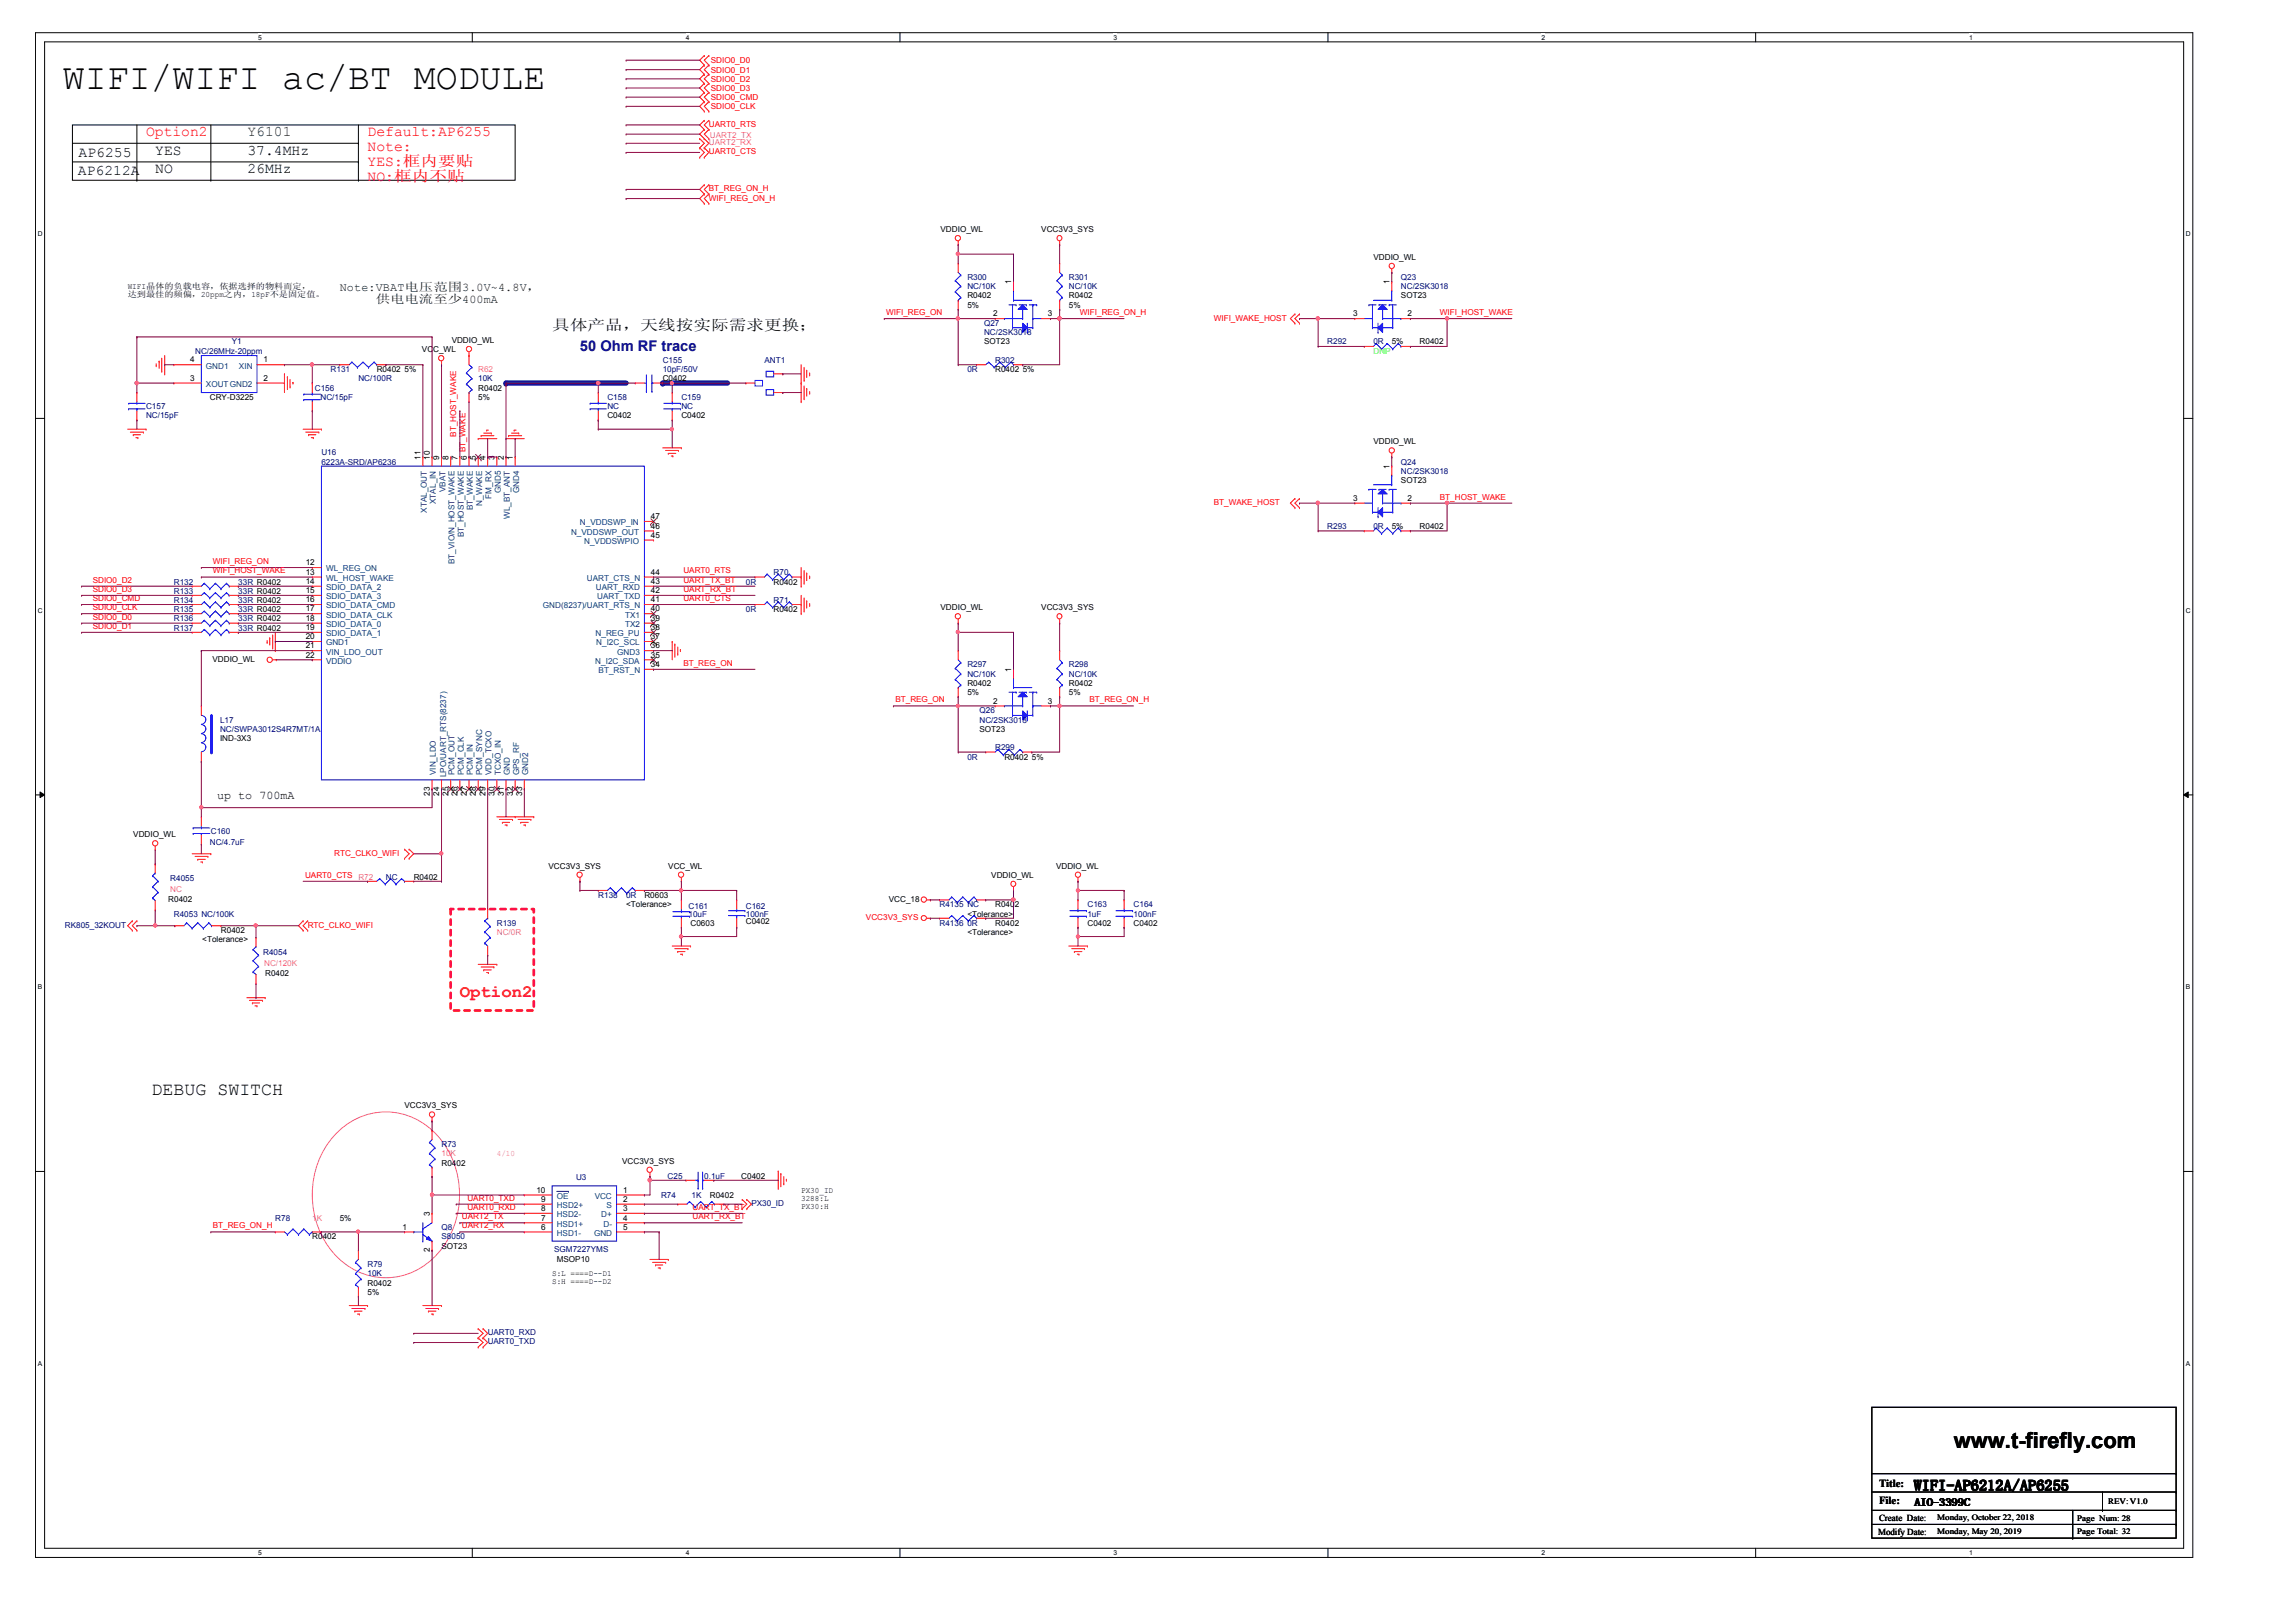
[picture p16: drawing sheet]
<svg xmlns="http://www.w3.org/2000/svg" width="297mm" height="210mm" viewBox="0 0 297 210" stroke-linecap="round" stroke-linejoin="round" font-family="sans-serif">
<defs><g id="words">
<text font-size="4.7" x="8.1" y="11.5">WIFI/WIFI ac/BT MODULE</text>
<text font-size="2.8" x="252.8" y="187.4">www.t-firefly.com</text>
<text font-size="2.4" x="19.6" y="141.6">DEBUG SWITCH</text>
<text font-size="2.2" fill="#f00" x="59.5" y="129">Option2</text>
<g font-size="1.9" fill="#f00">
<text x="18.9" y="17.7">Option2</text>
<text x="47.6" y="17.7">Default:AP6255</text>
<text x="47.6" y="19.6">Note:</text>
<text x="47.6" y="21.5">YES:框框框默</text>
<text x="47.6" y="23.4">NO:框框默默</text>
</g>
<text font-size="1.9" fill="#008000" x="32" y="17.7">Y6101</text>
<g font-size="1.9">
<text x="10.1" y="22.6">AP6212A</text>
<text x="10.2" y="20.3">AP6255</text>
<text x="20.1" y="20">YES</text>
<text x="20.1" y="22.4">NO</text>
<text x="32" y="20">37.4MHz</text>
<text x="32" y="22.4">26MHz</text>
<text x="71.4" y="42.7">具具具具，天天天天天天天天天；</text>
<text x="247.6" y="192.8">WIFI-AP6212A/AP6255</text>
</g>
<text font-size="1.9" fill="#000080" x="75" y="45.4">50 Ohm RF trace</text>
<g font-size="1.5" fill="#004000">
<text x="44" y="37.7">Note:VBAT电电电电3.0V~4.8V，</text>
<text x="48.6" y="39.2">供电电供供供400mA</text>
</g>
<text font-size="1.5" x="28.1" y="103.3">up to 700mA</text>
<g font-size="1.4">
<text x="243.1" y="192.4">Title:</text>
<text x="243.1" y="194.6">File:</text>
<text x="247.7" y="194.9">AIO-3399C</text>
</g>
<g font-size="1.2">
<text x="243.1" y="196.8">Create Date:</text>
<text x="243" y="198.6">Modify Date:</text>
</g>
<g font-size="1.1" fill="#f00">
<text x="92" y="8.2">SDIO0_D0</text>
<text x="92" y="9.4">SDIO0_D1</text>
<text x="92" y="10.6">SDIO0_D2</text>
<text x="92" y="11.8">SDIO0_D3</text>
<text x="91.7" y="16.4">UART0_RTS</text>
<text x="92" y="13">SDIO0_CMD</text>
<text x="92" y="14.1">SDIO0_CLK</text>
<text x="91.7" y="20">UART0_CTS</text>
<text x="91.7" y="26">WIFI_REG_ON_H</text>
<text x="91.7" y="24.8">BT_REG_ON_H</text>
<text x="114.7" y="40.8">WIFI_REG_ON</text>
<text x="139.7" y="40.8">WIFI_REG_ON_H</text>
<text x="157" y="41.5">WIFI_WAKE_HOST</text>
<text x="186.3" y="40.8">WIFI_HOST_WAKE</text>
<text x="59" y="56.5" transform="rotate(-90 59 56.5)">BT_HOST_WAKE</text>
<text x="157" y="65.4">BT_WAKE_HOST</text>
<text x="186.3" y="64.6">BT_HOST_WAKE</text>
<text x="12" y="77.8">SDIO0_CMD</text>
<text x="12" y="75.4">SDIO0_D2</text>
<text x="12" y="76.6">SDIO0_D3</text>
<text x="27.5" y="73">WIFI_REG_ON</text>
<text x="27.5" y="74.2">WIFI_HOST_WAKE</text>
<text x="88.4" y="74.2">UART0_RTS</text>
<text x="88.4" y="75.4">UART_TX_BT</text>
<text x="88.4" y="76.6">UART_RX_BT</text>
<text x="88.4" y="77.8">UART0_CTS</text>
<text x="12" y="81.4">SDIO0_D1</text>
<text x="12" y="80.2">SDIO0_D0</text>
<text x="12" y="79">SDIO0_CLK</text>
<text x="88.4" y="86.1">BT_REG_ON</text>
<text x="115.8" y="90.9">BT_REG_ON</text>
<text x="140.9" y="90.9">BT_REG_ON_H</text>
<text x="39.5" y="113.6">UART0_CTS</text>
<text x="43.2" y="110.7">RTC_CLKO_WIFI</text>
<text x="112" y="119.1">VCC3V3_SYS</text>
<text x="39.8" y="120.1">RTC_CLKO_WIFI</text>
<text x="60.5" y="155.4">UART0_TXD</text>
<text x="27.5" y="159">BT_REG_ON_H</text>
<text x="59.7" y="157.8">UART2_TX</text>
<text x="59.7" y="159">UART2_RX</text>
<text x="60.5" y="156.5">UART0_RXD</text>
<text x="89.6" y="157.8">UART_RX_BT</text>
<text x="89.6" y="156.5">UART_TX_BT</text>
</g>
<g font-size="1.1" fill="#f0f">
<text x="91.8" y="17.9">UART2_TX</text>
<text x="91.7" y="18.8">UART2_RX</text>
<text x="61.9" y="48.2">R62</text>
<text x="46.4" y="113.8">R72</text>
<text x="22" y="115.4">NC</text>
<text x="34.2" y="125.1">NC/120K</text>
<text x="64.3" y="121">NC/0R</text>
<text x="57.1" y="149.6">10K</text>
<text x="64.3" y="149.6">4/10</text>
<text x="40.4" y="158">1K</text>
</g>
<g font-size="1.1">
<text x="121.7" y="30">VDDIO_WL</text>
<text x="134.7" y="30">VCC3V3_SYS</text>
<text x="177.7" y="33.6">VDDIO_WL</text>
<text x="16.5" y="38.4">达达达达晶达达，20ppm之框，18pF默不不核不。</text>
<text x="16.5" y="37.4">WIFI晶具晶晶晶电晶，依根依依晶依依依核，</text>
<text x="125.2" y="38.6">R0402</text>
<text x="125.2" y="39.8">5%</text>
<text x="128.5" y="40.9">2</text>
<text x="130.8" y="36.8" transform="rotate(-90 130.8 36.8)">1</text>
<text x="135.6" y="40.9">3</text>
<text x="138.3" y="38.6">R0402</text>
<text x="138.3" y="39.8">5%</text>
<text x="175.1" y="40.9">3</text>
<text x="179.8" y="36.8" transform="rotate(-90 179.8 36.8)">1</text>
<text x="181.2" y="38.6">SOT23</text>
<text x="182.1" y="40.9">2</text>
<text x="24.6" y="46.9">4</text>
<text x="34.1" y="46.9">1</text>
<text x="54.6" y="45.6">VCC_WL</text>
<text x="58.4" y="44.4">VDDIO_WL</text>
<text x="127.3" y="44.6">SOT23</text>
<text x="180.1" y="44.6">5%</text>
<text x="183.7" y="44.6">R0402</text>
<text x="24.6" y="49.3">3</text>
<text x="27.1" y="51.8">CRY-D3225</text>
<text x="34.1" y="49.3">2</text>
<text x="48.7" y="48.2">R0402 5%</text>
<text x="61.9" y="50.5">R0402</text>
<text x="61.9" y="51.8">5%</text>
<text x="85.7" y="49.4">C0402</text>
<text x="128.7" y="48.2">R0402 5%</text>
<text x="54.4" y="59.5" transform="rotate(-90 54.4 59.5)">11</text>
<text x="55.6" y="59.5" transform="rotate(-90 55.6 59.5)">10</text>
<text x="56.8" y="59.5" transform="rotate(-90 56.8 59.5)">9</text>
<text x="58" y="59.5" transform="rotate(-90 58 59.5)">8</text>
<text x="59.2" y="59.5" transform="rotate(-90 59.2 59.5)">7</text>
<text x="60.4" y="59.5" transform="rotate(-90 60.4 59.5)">6 BT_WAKE</text>
<text x="61.6" y="59.5" transform="rotate(-90 61.6 59.5)">5</text>
<text x="62.8" y="59.5" transform="rotate(-90 62.8 59.5)">4</text>
<text x="64" y="59.5" transform="rotate(-90 64 59.5)">3</text>
<text x="65.2" y="59.5" transform="rotate(-90 65.2 59.5)">2</text>
<text x="66.4" y="59.5" transform="rotate(-90 66.4 59.5)">1</text>
<text x="78.6" y="54.1">C0402</text>
<text x="88.2" y="54.1">C0402</text>
<text x="177.7" y="57.5">VDDIO_WL</text>
<text x="175.1" y="64.8">3</text>
<text x="179.8" y="60.7" transform="rotate(-90 179.8 60.7)">1</text>
<text x="181.2" y="62.5">SOT23</text>
<text x="182.1" y="64.8">2</text>
<text x="84.2" y="69.6">45</text>
<text x="84.2" y="68.4">46</text>
<text x="84.2" y="67.2">47</text>
<text x="180.1" y="68.5">5%</text>
<text x="183.7" y="68.5">R0402</text>
<text x="39.6" y="74.4">13</text>
<text x="39.6" y="75.6">14</text>
<text x="39.6" y="77.9">16</text>
<text x="39.6" y="76.7">15</text>
<text x="39.6" y="73.2">12</text>
<text x="84.2" y="76.7">42</text>
<text x="84.2" y="75.6">43</text>
<text x="84.2" y="77.9">41</text>
<text x="84.2" y="74.4">44</text>
<text x="100.1" y="75.6">R0402</text>
<text x="39.6" y="80.3">18</text>
<text x="39.6" y="79.1">17</text>
<text x="39.6" y="81.5">19</text>
<text x="39.6" y="82.7">20</text>
<text x="39.6" y="83.9">21</text>
<text x="84.2" y="82.7">37</text>
<text x="84.2" y="80.3">39</text>
<text x="84.2" y="81.5">38</text>
<text x="84.2" y="83.9">36</text>
<text x="84.2" y="79.1">40</text>
<text x="100.1" y="79.2">R0402</text>
<text x="121.7" y="79">VDDIO_WL</text>
<text x="134.7" y="79">VCC3V3_SYS</text>
<text x="27.5" y="85.6">VDDIO_WL</text>
<text x="39.6" y="85.1">22</text>
<text x="84.2" y="85.1">35</text>
<text x="84.2" y="86.3">34</text>
<text x="125.2" y="88.8">R0402</text>
<text x="125.2" y="90">5%</text>
<text x="130.8" y="87" transform="rotate(-90 130.8 87)">1</text>
<text x="138.3" y="88.8">R0402</text>
<text x="138.3" y="90">5%</text>
<text x="28.5" y="95.9">IND-3X3</text>
<text x="126.7" y="94.7">SOT23</text>
<text x="128.5" y="91.1">2</text>
<text x="135.6" y="91.1">3</text>
<text x="129.9" y="98.3">R0402 5%</text>
<text x="55.6" y="103" transform="rotate(-90 55.6 103)">23</text>
<text x="56.8" y="103" transform="rotate(-90 56.8 103)">24</text>
<text x="58" y="103" transform="rotate(-90 58 103)">25</text>
<text x="59.2" y="103" transform="rotate(-90 59.2 103)">26</text>
<text x="60.4" y="103" transform="rotate(-90 60.4 103)">27</text>
<text x="61.6" y="103" transform="rotate(-90 61.6 103)">28</text>
<text x="62.8" y="103" transform="rotate(-90 62.8 103)">29</text>
<text x="64" y="103" transform="rotate(-90 64 103)">30</text>
<text x="65.2" y="103" transform="rotate(-90 65.2 103)">31</text>
<text x="66.4" y="103" transform="rotate(-90 66.4 103)">32</text>
<text x="67.5" y="103" transform="rotate(-90 67.5 103)">33</text>
<text x="17.2" y="108.3">VDDIO_WL</text>
<text x="53.5" y="113.8">R0402</text>
<text x="71" y="112.4">VCC3V3_SYS</text>
<text x="86.5" y="112.4">VCC_WL</text>
<text x="128.2" y="113.6">VDDIO_WL</text>
<text x="136.6" y="112.4">VDDIO_WL</text>
<text x="21.8" y="116.7">R0402</text>
<text x="81" y="117.4">&lt;Tolerance&gt;</text>
<text x="83.4" y="116.2">R0603</text>
<text x="89.3" y="119.8">C0603</text>
<text x="96.5" y="119.5">C0402</text>
<text x="115" y="116.7">VCC_18</text>
<text x="125.2" y="118.6">&lt;Tolerance&gt;</text>
<text x="128.7" y="117.4">R0402</text>
<text x="128.7" y="119.8">R0402</text>
<text x="140.7" y="119.8">C0402</text>
<text x="146.7" y="119.8">C0402</text>
<text x="26.2" y="122">&lt;Tolerance&gt;</text>
<text x="28.6" y="120.8">R0402</text>
<text x="125.2" y="121">&lt;Tolerance&gt;</text>
<text x="34.3" y="126.4">R0402</text>
<text x="52.3" y="143.4">VCC3V3_SYS</text>
<text x="57.1" y="150.8">R0402</text>
<text x="69.4" y="154.3">10</text>
<text x="70" y="155.5">9</text>
<text x="80.5" y="150.6">VCC3V3_SYS</text>
<text x="80.6" y="154.3">1</text>
<text x="80.6" y="155.5">2</text>
<text x="91.8" y="155">R0402</text>
<text x="95.9" y="152.5">C0402</text>
<text x="103.6" y="154.4">PX30_ID</text>
<text x="103.6" y="155.4">3288:L</text>
<text x="40.4" y="160.4">R0402</text>
<text x="44" y="158">5%</text>
<text x="52.1" y="159.1">1</text>
<text x="55.6" y="157.4" transform="rotate(-90 55.6 157.4)">3</text>
<text x="57.1" y="161.6">SOT23</text>
<text x="70" y="159.1">6</text>
<text x="70" y="157.9">7</text>
<text x="70" y="156.7">8</text>
<text x="80.6" y="156.7">3</text>
<text x="80.6" y="157.9">4</text>
<text x="80.6" y="159.1">5</text>
<text x="103.6" y="156.5">PX30:H</text>
<text x="47.6" y="166.4">R0402</text>
<text x="47.6" y="167.6">5%</text>
<text x="55.6" y="162.1" transform="rotate(-90 55.6 162.1)">2</text>
<text x="71.4" y="165.1">S:L ====D--D1</text>
<text x="71.4" y="166.2">S:H ====D--D2</text>
<text x="72" y="163.4">MSOP10</text>
<text x="250.6" y="196.7">Monday, October 22, 2018</text>
<text x="268.7" y="196.8">Page Num: 28</text>
<text x="272.7" y="194.6">REV: V1.0</text>
<text x="250.6" y="198.5">Monday, May 20, 2019</text>
<text x="268.7" y="198.5">Page Total: 32</text>
</g>
<g font-size="1.1" fill="#000080">
<text x="125.2" y="36.2">R300</text>
<text x="125.2" y="37.4">NC/10K</text>
<text x="138.3" y="36.2">R301</text>
<text x="138.3" y="37.4">NC/10K</text>
<text x="181.2" y="36.2">Q23</text>
<text x="181.2" y="37.4">NC/2SK3018</text>
<text x="25.2" y="45.8">NC/26MHz-20ppm</text>
<text x="30" y="44.6">Y1</text>
<text x="85.7" y="47">C155</text>
<text x="98.9" y="47">ANT1</text>
<text x="127.3" y="42.2">Q27</text>
<text x="127.3" y="43.4">NC/2SK3018</text>
<text x="128.7" y="47">R302</text>
<text x="171.7" y="44.6">R292</text>
<text x="177.7" y="44.6">0R</text>
<text x="18.9" y="53">C157</text>
<text x="40.7" y="50.5">C156</text>
<text x="41.5" y="51.8">NC/15pF</text>
<text x="42.8" y="48.2">R131</text>
<text x="46.4" y="49.4">NC/100R</text>
<text x="61.9" y="49.4">10K</text>
<text x="78.6" y="51.8">C158</text>
<text x="78.6" y="53">NC</text>
<text x="85.7" y="48.2">10pF/50V</text>
<text x="88.2" y="51.8">C159</text>
<text x="88.2" y="53">NC</text>
<text x="125.2" y="48.2">0R</text>
<text x="18.9" y="54.1">NC/15pF</text>
<text x="41.6" y="58.9">U16</text>
<text x="41.6" y="60.1">6223A-SRD/AP6236</text>
<text x="181.2" y="60.1">Q24</text>
<text x="181.2" y="61.3">NC/2SK3018</text>
<text x="171.7" y="68.5">R293</text>
<text x="177.7" y="68.5">0R</text>
<text x="22.5" y="75.6">R132</text>
<text x="22.5" y="76.8">R133</text>
<text x="30.8" y="75.6">33R R0402</text>
<text x="30.8" y="76.8">33R R0402</text>
<text x="96.5" y="75.6">0R</text>
<text x="100.1" y="74.4">R70</text>
<text x="22.5" y="79.2">R135</text>
<text x="22.5" y="81.6">R137</text>
<text x="22.5" y="78">R134</text>
<text x="22.5" y="80.4">R136</text>
<text x="30.8" y="79.2">33R R0402</text>
<text x="30.8" y="81.6">33R R0402</text>
<text x="30.8" y="78">33R R0402</text>
<text x="30.8" y="80.4">33R R0402</text>
<text x="96.5" y="79.2">0R</text>
<text x="100.1" y="78">R71</text>
<text x="125.2" y="86.4">R297</text>
<text x="125.2" y="87.6">NC/10K</text>
<text x="138.3" y="86.4">R298</text>
<text x="138.3" y="87.6">NC/10K</text>
<text x="28.5" y="93.6">L17</text>
<text x="28.5" y="94.7">NC/SWPA3012S4R7MT/1A</text>
<text x="126.7" y="92.3">Q26</text>
<text x="126.7" y="93.6">NC/2SK3018</text>
<text x="125.2" y="98.3">0R</text>
<text x="128.7" y="97.1">R299</text>
<text x="27.3" y="107.9">C160</text>
<text x="22" y="114">R4055</text>
<text x="27.1" y="109.3">NC/4.7uF</text>
<text x="49.9" y="113.8">NC</text>
<text x="22.5" y="118.6">R4053 NC/100K</text>
<text x="64.3" y="119.8">R139</text>
<text x="77.4" y="116.2">R138</text>
<text x="81" y="116.2">0R</text>
<text x="89.1" y="117.6">C161</text>
<text x="89.1" y="118.6">10uF</text>
<text x="96.5" y="117.6">C162</text>
<text x="96.5" y="118.6">100nF</text>
<text x="121.6" y="117.4">R4135 NC</text>
<text x="121.6" y="119.8">R4136 0R</text>
<text x="140.7" y="117.4">C163</text>
<text x="140.7" y="118.6">1uF</text>
<text x="146.7" y="117.4">C164</text>
<text x="146.7" y="118.6">100nF</text>
<text x="8.4" y="120.1">RK805_32KOUT</text>
<text x="34.1" y="123.6">R4054</text>
<text x="57.1" y="148.5">R73</text>
<text x="74.5" y="152.7">U3</text>
<text x="85.5" y="155">R74</text>
<text x="86.4" y="152.5">C25</text>
<text x="89.5" y="155">1K</text>
<text x="91.1" y="152.5">0.1uF</text>
<text x="35.6" y="158">R78</text>
<text x="57.1" y="159.2">Q8</text>
<text x="57.1" y="160.4">S8050</text>
<text x="97.2" y="156.1">PX30_ID</text>
<text x="47.6" y="164">R79</text>
<text x="47.6" y="165.2">10K</text>
<text x="71.7" y="162.1">SGM7227YMS</text>
<text x="63.1" y="172.8">UART0_RXD</text>
<text x="63.1" y="174">UART0_TXD</text>
</g>
<g font-size="1.1" fill="#004080">
<text x="26.6" y="47.7">GND1</text>
<text x="30.9" y="47.7">XIN</text>
<text x="26.6" y="50.1">XOUTGND2</text>
<text x="56.4" y="65.2" transform="rotate(-90 56.4 65.2)">XTAL_IN</text>
<text x="57.6" y="63.7" transform="rotate(-90 57.6 63.7)">VBAT</text>
<text x="62.4" y="65.4" transform="rotate(-90 62.4 65.4)">N_WAKE</text>
<text x="63.6" y="64.5" transform="rotate(-90 63.6 64.5)">FM_RX</text>
<text x="64.8" y="63.8" transform="rotate(-90 64.8 63.8)">GND5</text>
<text x="67.2" y="63.8" transform="rotate(-90 67.2 63.8)">GND4</text>
<text x="55.2" y="66.4" transform="rotate(-90 55.2 66.4)">XTAL_OUT</text>
<text x="60" y="69.6" transform="rotate(-90 60 69.6)">BT_HOST_WAKE</text>
<text x="61.2" y="66" transform="rotate(-90 61.2 66)">BT_WAKE</text>
<text x="66" y="67.2" transform="rotate(-90 66 67.2)">WL_BT_ANT</text>
<text x="73.9" y="69.2">N_VDDSWP_OUT</text>
<text x="75" y="68">N_VDDSWP_IN</text>
<text x="75.6" y="70.4">N_VDDSWPIO</text>
<text x="42.2" y="75.2">WL_HOST_WAKE</text>
<text x="42.2" y="76.4">SDIO_DATA_2</text>
<text x="42.2" y="77.6">SDIO_DATA_3</text>
<text x="42.2" y="74">WL_REG_ON</text>
<text x="58.8" y="73" transform="rotate(-90 58.8 73)">BT_VIO/N_HOST_WAKE</text>
<text x="75.9" y="75.2">UART_CTS_N</text>
<text x="77.1" y="76.4">UART_RXD</text>
<text x="77.3" y="77.6">UART_TXD</text>
<text x="42.2" y="81.2">SDIO_DATA_0</text>
<text x="42.2" y="79.9">SDIO_DATA_CLK</text>
<text x="42.2" y="78.7">SDIO_DATA_CMD</text>
<text x="42.2" y="82.3">SDIO_DATA_1</text>
<text x="42.2" y="83.5">GND1</text>
<text x="70.2" y="78.7">GND(8237)/UART_RTS_N</text>
<text x="77.1" y="82.3">N_REG_PU</text>
<text x="77.1" y="83.5">N_I2C_SCL</text>
<text x="80.9" y="81.2">TX2</text>
<text x="80.9" y="79.9">TX1</text>
<text x="42.2" y="85.9">VDDIO</text>
<text x="42.2" y="84.7">VIN_LDO_OUT</text>
<text x="77" y="85.9">N_I2C_SDA</text>
<text x="77.4" y="87.1">BT_RST_N</text>
<text x="79.9" y="84.7">GND3</text>
<text x="56.4" y="100.3" transform="rotate(-90 56.4 100.3)">VIN_LDO</text>
<text x="57.7" y="100.6" transform="rotate(-90 57.7 100.6)">LPO/UART_RTS(8237)</text>
<text x="58.8" y="100.3" transform="rotate(-90 58.8 100.3)">PCM_OUT</text>
<text x="60" y="100.3" transform="rotate(-90 60 100.3)">PCM_CLK</text>
<text x="61.2" y="100.3" transform="rotate(-90 61.2 100.3)">PCM_IN</text>
<text x="62.4" y="100.3" transform="rotate(-90 62.4 100.3)">PCM_SYNC</text>
<text x="63.6" y="100.3" transform="rotate(-90 63.6 100.3)">VDD_TCXO</text>
<text x="64.8" y="100.3" transform="rotate(-90 64.8 100.3)">TCXO_IN</text>
<text x="66" y="100.3" transform="rotate(-90 66 100.3)">GND</text>
<text x="67.2" y="100.3" transform="rotate(-90 67.2 100.3)">GPS_RF</text>
<text x="68.3" y="100.3" transform="rotate(-90 68.3 100.3)">GND2</text>
<text x="72" y="155.2">OE</text>
<text x="76.9" y="155.2">VCC</text>
<text x="72" y="159.9">HSD1-</text>
<text x="72" y="158.7">HSD1+</text>
<text x="72" y="157.5">HSD2-</text>
<text x="72" y="156.3">HSD2+</text>
<text x="76.8" y="159.9">GND</text>
<text x="77.8" y="157.5">D+</text>
<text x="78.1" y="158.7">D-</text>
<text x="78.5" y="156.3">S</text>
</g>
<text font-size="1.1" fill="#0f0" x="177.7" y="45.8">DNP</text>
<g font-size=".9">
<text x="33.4" y="5.2">5</text>
<text x="88.7" y="5.2">4</text>
<text x="144.1" y="5.2">3</text>
<text x="199.4" y="5.2">2</text>
<text x="254.8" y="5.2">1</text>
<text x="4.9" y="30.6">D</text>
<text x="282.8" y="30.6">D</text>
<text x="4.9" y="79.3">C</text>
<text x="282.8" y="79.3">C</text>
<text x="4.9" y="128">B</text>
<text x="282.8" y="128">B</text>
<text x="4.9" y="176.7">A</text>
<text x="282.8" y="176.7">A</text>
<text x="33.4" y="201.3">5</text>
<text x="88.7" y="201.3">4</text>
<text x="144.1" y="201.3">3</text>
<text x="199.4" y="201.3">2</text>
<text x="254.8" y="201.3">1</text>
</g>
</g></defs>
<path d="M4.6 4.2h279.1v197.3h-279.1zM5.8 5.4h276.7v195h-276.7z" fill="none" stroke="#000" stroke-width=".13"/>
<g fill="#fff">
<path d="M33.4 4.4h.5v.9h-.5z"/>
<path d="M33.4 200.5h.5v1h-.5z"/>
</g>
<path d="M61.1 4.2v1.2M61.1 200.4v1.1" fill="none" stroke="#000" stroke-width=".13"/>
<g fill="#fff">
<path d="M88.7 4.4h.5v.9h-.5z"/>
<path d="M88.7 200.5h.5v1h-.5z"/>
</g>
<path d="M116.4 4.2v1.2M116.4 200.4v1.1" fill="none" stroke="#000" stroke-width=".13"/>
<g fill="#fff">
<path d="M144.1 4.4h.4v.9h-.4z"/>
<path d="M144.1 200.5h.4v1h-.4z"/>
</g>
<path d="M171.8 4.2v1.2M171.8 200.4v1.1" fill="none" stroke="#000" stroke-width=".13"/>
<g fill="#fff">
<path d="M199.4 4.4h.5v.9h-.5z"/>
<path d="M199.4 200.5h.5v1h-.5z"/>
</g>
<path d="M227.1 4.2v1.2M227.1 200.4v1.1" fill="none" stroke="#000" stroke-width=".13"/>
<g fill="#fff">
<path d="M254.8 4.4h.4v.9h-.4z"/>
<path d="M254.8 200.5h.4v1h-.4z"/>
<path d="M4.9 29.8h.6v.9h-.6z"/>
<path d="M282.8 29.8h.6v.9h-.6z"/>
<path d="M4.9 78.5h.6v1h-.6z"/>
<path d="M282.8 78.5h.6v1h-.6z"/>
</g>
<path d="M4.6 54.1h1.2M282.5 54.1h1.2" fill="none" stroke="#000" stroke-width=".13"/>
<g fill="#fff">
<path d="M4.9 127.2h.5v1h-.5z"/>
<path d="M282.8 127.2h.6v1h-.6z"/>
</g>
<path d="M4.6 102.9h1.2M5.2 102.5l.6 .4-.6 .3zM282.5 102.9l.6-.4v.7zM282.5 102.9h1.2" fill="none" stroke="#000" stroke-width=".13"/>
<path d="M5.2 102.5l.6 .4-.6 .3zM282.5 102.9l.6-.4v.7z" fill="#000"/>
<g fill="#fff">
<path d="M4.9 175.9h.5v1h-.5z"/>
<path d="M282.8 175.9h.6v1h-.6z"/>
</g>
<path d="M4.6 151.6h1.2M282.5 151.6h1.2" fill="none" stroke="#000" stroke-width=".13"/>
<path d="M65.5 49.6h15.5" fill="none" stroke="#0000a0" stroke-width=".68"/>
<circle cx="65.5" cy="49.6" r=".34" fill="#0000a0"/>
<path d="M85.7 49.6h8.4" fill="none" stroke="#0000a0" stroke-width=".68"/>
<circle cx="85.7" cy="49.6" r=".34" fill="#0000a0"/>
<g fill="none" stroke="#000" stroke-width=".13">
<path d="M9.4 16.2h57.2v7.1h-57.2zM9.4 18.5h37M17.7 16.2v7.1M27.3 16.2v7.1M46.4 18.5h.1M46.4 16.2v7.1M9.4 21h37M17.7 23.3h.1M27.3 23.3h.1M46.4 21h.1M46.4 23.3h.1M242.2 182.1h39.3v17h-39.3z"/>
<path d="M242.2 190.7h39.3M242.2 193.1h39.3M242.2 195.5h39.3M242.2 197.3h39.3M268.2 199.1h.1M268.2 195.5v3.6M272 195.5h.1M272 193.1v2.4M281.5 190.7h.1M281.5 193.1h.1M281.5 195.5h.1M281.5 197.3h.1"/>
</g>
<path d="M58.3 117.6h10.8v13.2h-10.8z" fill="none" stroke="#f00" stroke-width=".34" stroke-dasharray=".7 .7"/>
<path d="M43.6 146.6a8.8 8.8 0 0 1 13.4 .9 11.6 11.6 0 0 1-1.6 15.9 8.8 8.8 0 0 1-12.6-1.7 11.7 11.7 0 0 1 .8-15.1z" fill="none" stroke="#f0f" stroke-width=".13"/>
<g fill="none" stroke="#f00" stroke-width=".13">
<path d="M90.5 19.1h.1M90.5 17.9h.1M90.5 17.9l.6 .6-.6 .6M90.5 19.1l.6 .6-.6 .7M91.1 7.2h.1M91.1 8.4h.1M91.1 9.6h.1M91.1 10.8h.1M91.1 12h.1M91.1 13.2h.1M91.1 14.4h.1M91.1 19.1h.1"/>
<path d="M91.1 17.9h.1M91.1 15.6h.1M91.1 16.8h.1M91.1 7.2l-.6 .6 .6 .6M91.1 8.4l-.6 .6 .6 .6M91.1 9.6l-.6 .6 .6 .6M91.1 10.8l-.6 .6 .6 .6M91.1 12l-.6 .6 .6 .6M91.1 13.2l-.6 .6 .6 .6M91.1 16.8l-.6 .6 1.2 1.1-.6 .6M91.1 15.6l-.6 .6 .6 .6M91.1 19.1l.6 .6-.6 .7"/>
<path d="M91.7 8.4h.1M91.7 7.2h.1M91.7 9.6h.1M91.7 10.8h.1M91.7 12h.1M91.7 13.2h.1M91.7 14.4h.1M91.7 16.8h.1M91.7 15.6h.1M91.7 17.9h.1M91.7 7.2l-.6 .6 .6 .6M91.7 8.4l-.6 .6 .6 .6"/>
<path d="M91.7 9.6l-.6 .6 .6 .6M91.7 10.8l-.6 .6 .6 .6M91.7 12l-.6 .6 .6 .6M91.7 13.2l-.6 .6 .6 .6M91.7 15.6l-.6 .6 .6 .6M91.7 16.8l-.6 .6 .6 .5M90.5 20.4h.1M91.1 25.1h.1M91.1 26.3h.1M91.1 23.9h.1M91.1 20.4h.1M91.1 25.1l-.6 .6 .6 .6"/>
<path d="M91.1 23.9l-.6 .6 .6 .6M91.7 26.3h.1M91.7 25.1h.1M91.7 23.9h.1M91.7 25.1l-.6 .6 .6 .6M91.7 23.9l-.6 .6 .6 .6M124 31.7h.1M124 34.1h.1M124 31.2v.5M124 34.1v1.2M124 38.9v1.1M137.1 31.7h.1"/>
<path d="M137.1 31.2v.5M180.1 35.3h.1M180.1 34.8v.5M16.5 55.5h2.4M16.9 55.9h1.7M17.2 56.3h.1M17.2 56.3h1M17.6 56.6h.2M17.8 56.6h.1M18.6 55.9h.1M18.9 55.5h.1M20.2 47.3h.1"/>
<path d="M20.2 47.1v.2M20.6 46.7h.1M20.6 46.7v1M20.9 48h.1M20.9 46.4v1.6M21.3 48.4h.1M21.3 46v2.4M36.8 48.4h.1M36.8 48.4v2.4M37.2 48.8h.1M37.2 48.8v1.6M37.5 50.1h.1"/>
<path d="M37.5 49.1v1M37.9 49.5h.1M37.9 49.5v.2M39.2 55.5h2.4M39.6 55.9h1.6M39.9 56.3h.1M39.9 56.3h1M40.3 56.6h.2M40.5 56.6h.1M41.2 55.9h.1M41.6 55.5h.1M57.1 47.2h.1"/>
<path d="M57.1 46.7v.5M60.7 46h.1M60.7 45.6v.4M61.9 56.8h.1M61.9 56.8h2.4M62.2 56.4h.1M62.2 56.4h1.7M62.6 56h1M63 55.7h.1M63 55.7h.2M63.6 56h.1M65.5 56.8h.1"/>
<path d="M65.5 56.8h2.3M65.8 56.4h.1M65.8 56.4h1.7M66.2 56h.9M66.5 55.7h.1M66.5 55.7h.3M67.1 56h.1M85.7 58h2.5M86.1 58.3h1.7M86.5 58.7h.1M86.5 58.7h.9M86.8 59h.3"/>
<path d="M87.1 59h.1M87.8 58.3h.1M88.2 58h.1M96.5 49.6h.1M96.5 49.6h1.2M100.1 50.8h1.2M100.1 48.4h1.2M101.3 50.8h.1M101.3 48.4h.1M103.6 49.6h.1M103.6 52h.1M103.6 47.2v4.8"/>
<path d="M104 49.2h.1M104 51.6h.1M104 47.5v1.7M104 50v1.6M104.4 47.9h.1M104.4 50.3h.1M104.4 47.9v1M104.4 50.3v1M104.7 48.5h.1M104.7 50.9h.1M104.7 48.3v.2M104.7 50.7v.2"/>
<path d="M124 40h.1M167.5 41.8h.1M167.5 40.6h.1M167.5 40.6l-.6 .6 .6 .6M168.1 41.8h.1M168.1 40.6h.1M168.1 40.6l-.6 .6 .6 .6M180.1 59.1h.1M180.1 58.7v.4M103.6 75.9h.1M103.6 79.4h.1M103.6 73.4v2.5"/>
<path d="M103.6 77v2.4M104 75.5h.1M104 79.1h.1M104 73.8v1.7M104 77.4v1.7M104.4 74.2h.1M104.4 77.8h.1M104.4 74.2v.9M104.4 77.8v.9M104.7 74.8h.1M104.7 78.4h.1M104.7 74.5v.3"/>
<path d="M104.7 78.1v.3M167.5 65.7h.1M167.5 64.5h.1M167.5 64.5l-.6 .6 .6 .6M168.1 65.7h.1M168.1 64.5h.1M168.1 64.5l-.6 .6 .6 .6M34.6 83.1h.1M34.6 82.9v.2M34.9 82.5h.1M34.9 82.5v1M35.3 83.9h.1"/>
<path d="M35.3 85.4h.4M35.3 82.2v1.7M35.6 84.2h.1M35.6 81.8v2.4M35.7 85.4h.1M87 83h.1M87 83v2.4M87.3 83.4h.1M87.3 83.4v1.6M87.7 84.7h.1M87.7 83.7v1M88 84.1h.1"/>
<path d="M88 84.1v.2M124 80.6h.1M124 80.1v.5M137.1 80.6h.1M137.1 80.1v.5M17.1 119.2h.1M17.1 119.2l-.6 .6 .6 .6M17.7 119.2h.1M17.7 119.2l-.6 .6 .6 .6M20.1 110h.1M20.1 109.5v.5M24.9 110.5h2.4"/>
<path d="M25.2 110.8h1.7M25.6 111.2h.1M25.6 111.2h1M26 111.5h.2M26.2 111.5h.1M26.9 110.8h.1M27.3 110.5h.1M39.2 119.2h.1M39.2 119.2l-.6 .6 .6 .6M39.8 119.2h.1M39.8 119.2l-.6 .6 .6 .6M52.3 109.9h.1"/>
<path d="M52.3 111.1h.1M52.3 109.9l.6 .6-.6 .6M52.9 111.1h.1M52.9 109.9h.1M52.9 109.9l.6 .6-.6 .6M64.3 105.7h4.8M64.6 106h1.7M65 106.4h.1M65 106.4h.9M65.3 106.8h.3M65.6 106.8h.1M66.3 106h.1"/>
<path d="M66.6 105.7h.1M67 106h1.7M67.4 106.4h.1M67.4 106.4h.9M67.7 106.8h.3M68 106.8h.1M68.7 106h.1M69.1 105.7h.1M75 114h.1M75 113.6v.4M88.2 114h.1M88.2 113.6v.4"/>
<path d="M119.9 116.5h.5M119.9 118.8h.5M120.4 116.5h.1M120.4 118.8h.1M131.1 115.2h.1M131.1 114.8v.4M139.5 114h.1M139.5 113.6v.4M17.1 120.4h.1M17.7 120.4h.1M31.9 129.1h2.4M32.3 129.5h1.7"/>
<path d="M32.7 129.8h.1M32.7 129.8h.9M33 130.2h.2M33.2 130.2h.1M34 129.5h.1M34.3 129.1h.1M39.2 120.4h.1M39.8 120.4h.1M61.9 124.8h2.4M62.2 125.1h1.7M62.6 125.5h.1M62.6 125.5h1"/>
<path d="M63 125.9h.2M63.2 125.9h.1M63.9 125.1h.1M64.3 124.8h.1M87 122.4h2.3M87.3 122.8h1.7M87.7 123.1h.1M87.7 123.1h.9M88 123.5h.3M88.3 123.5h.1M89 122.8h.1M89.3 122.4h.1"/>
<path d="M138.3 122.4h2.4M138.7 122.8h1.6M139 123.1h.1M139 123.1h1M139.4 123.5h.2M139.6 123.5h.1M140.3 122.8h.1M140.7 122.4h.1M55.9 145.1h.1M55.9 144.6v.5M84.1 152.3h.1M84.1 151.8v.5"/>
<path d="M96 156.4h.1M96 155.2h.1M96 155.2l.6 .6-.6 .6M96.6 156.4h.1M96.6 155.2h.1M96.6 155.2l.6 .6-.6 .6M100.7 151.6h.1M100.7 151.6v2.3M101 151.9h.1M101 151.9v1.7M101.4 153.2h.1M101.4 152.3v.9"/>
<path d="M101.7 152.6h.1M101.7 152.6v.3M45.2 169h2.4M45.5 169.3h1.7M45.9 169.7h.1M45.9 169.7h.9M46.2 170.1h.3M46.5 170.1h.1M47.2 169.3h.1M47.6 169h.1M54.7 169h2.4M55.1 169.3h1.6"/>
<path d="M55.4 169.7h.1M55.4 169.7h1M55.8 170.1h.2M56 170.1h.1M56.7 169.3h.1M57.1 169h.1M61.9 173.1h.1M61.9 172h.1M61.9 174.3h.1M61.9 172l.6 .6-.6 .5M61.9 173.1l.6 .6-.6 .6M62.5 173.1h.1"/>
<path d="M62.5 172h.1M62.5 174.3h.1M62.5 172l.6 .6-.6 .5M62.5 173.1l.6 .6-.6 .6M84.1 163h2.4M84.4 163.4h1.7M84.8 163.7h.1M84.8 163.7h.9M85.1 164.1h.3M85.4 164.1h.1M86.1 163.4h.1M86.5 163h.1"/>
<circle cx="123.9" cy="30.8" r=".34"/>
<circle cx="137.1" cy="30.8" r=".33"/>
<circle cx="180.1" cy="34.4" r=".34"/>
<circle cx="57.1" cy="46.3" r=".34"/>
<circle cx="60.7" cy="45.2" r=".34"/>
<circle cx="180.1" cy="58.3" r=".34"/>
<circle cx="123.9" cy="79.8" r=".34"/>
<circle cx="137.1" cy="79.8" r=".33"/>
<circle cx="34.9" cy="85.4" r=".34"/>
<circle cx="20.1" cy="109.1" r=".34"/>
<circle cx="75" cy="113.2" r=".34"/>
<circle cx="88.1" cy="113.2" r=".34"/>
<circle cx="119.5" cy="116.4" r=".34"/>
<circle cx="119.5" cy="118.8" r=".33"/>
<circle cx="131.1" cy="114.4" r=".33"/>
<circle cx="139.5" cy="113.2" r=".34"/>
<circle cx="55.9" cy="144.2" r=".34"/>
<circle cx="84" cy="151.4" r=".34"/>
</g>
<g fill="none" stroke="#00f" stroke-width=".13">
<path d="M123.6 36.3h.1M123.6 37.8h.1M123.6 36.3l.7 .7M123.6 37.8l.7 .7M124 38.9h.1M124 35.3l.3 .3M124.3 35.6h.1M124.3 37h.1M124.3 38.5h.1M124.3 35.6l-.7 .7M124.3 37l-.7 .8M124.3 38.5l-.3 .4"/>
<path d="M97.7 49.2h1v.8h-1zM99.1 50.4h1v.7h-1zM99.1 48h1v.8h-1zM53.5 159.4h.1M53.5 159.4h1.2M54.7 159h.1M54.7 159.8l1.2 .8M54.7 158.2v2.4M55.9 158.2l-1.2 .8M54.7 160.6h.1M55.9 160.6h.1"/>
</g>
<path d="M55.4 160l.5 .6-.7-.2z" fill="#00f"/>
<g fill="none" stroke="#00f" stroke-width=".13">
<path d="M60.3 48.3h.1M60.3 49.7h.1M60.3 48.3l.8 .7M60.3 49.7l.8 .7M60.7 50.8h.1M60.7 47.2l.4 .3M61.1 47.5h.1M61.1 49h.1M61.1 50.4h.1M61.1 47.5l-.8 .8M61.1 49l-.8 .7M61.1 50.4l-.4 .4"/>
<path d="M83.4 49.6h.2M83.6 50.7h.1M83.6 49.6h.1M83.6 48.5v2.2M84.3 49.6h.1M84.3 50.7h.1M84.3 49.6h.3M84.3 48.5v2.2M41.6 60.3h41.8v40.6h-41.8zM26 92.6a.57 .57 0 0 1 .6 .6 .57 .57 0 0 1-.6 .5M26 93.8a.57 .57 0 0 1 .6 .5 .57 .57 0 0 1-.6 .6M26 95a.57 .57 0 0 1 .6 .5 .57 .57 0 0 1-.6 .6"/>
<path d="M26 96.1a.57 .57 0 0 1 .6 .6 .57 .57 0 0 1-.6 .6M129.1 97h.1M129.1 97l-.4 .3M129.1 97l.7 .7M129.8 97.7h.1M130.5 97h.1M130.5 97l-.7 .7M130.5 97l.7 .7M131.2 97.7h.1M132 97h.1M132 97l-.8 .7M132 97l.3 .3"/>
<path d="M132.3 97.3h.1M19.7 116.2h.1M19.7 114.8h.1M19.7 113.3h.1M19.7 116.2l.4 .3M19.7 114.8l.8 .7M19.7 113.3l.8 .7M20.1 113h.1M20.1 113l-.4 .3M20.5 115.5h.1M20.5 114h.1M20.5 115.5l-.8 .7"/>
<path d="M20.5 114l-.8 .8M94.2 117.9h2.2M94.2 118.5h2.2M95.3 117.9h.1M95.3 118.5h.1M95.3 117.6v.3M95.3 118.5v.3M96.4 118.5h.1M96.4 117.9h.1M144.4 118.6h2.1M144.4 117.9h2.1M145.4 117.9h.1"/>
<path d="M145.4 118.6h.1M145.4 117.6v.3M145.4 118.6v.2M146.5 118.6h.1M146.5 117.9h.1M89.2 155.5h.1M89.2 155.5l-.3 .3M89.2 155.5l.7 .7M89.9 156.2h.1M90.6 155.5h.1M90.6 155.5l-.7 .7M90.6 155.5l.8 .7"/>
<path d="M91.4 156.2h.1M92.1 155.5h.1M92.1 155.5l-.7 .7M92.1 155.5l.3 .3M92.4 155.8h.1M55.4 160l.5 .6-.7-.2z"/>
</g>
<g fill="none" stroke="#f00" stroke-width=".13">
<path d="M54.7 59.1h.1M54.7 59.1v1.2M55.9 59.1h.1M55.9 59.1v1.2M57.1 59.1h.1M57.1 59.1v1.2M58.3 59.1h.1M58.3 59.1v1.2M59.5 59.1h.1M59.5 59.1v1.2M60.7 46h.1M60.7 52h.1"/>
<path d="M60.7 59.1h.1M60.7 46v1.2M60.7 50.8v1.2M60.7 59.1v1.2M61.9 59.1h.1M61.9 59.1v1.2M63.1 59.1h.1M63.1 59.1v1.2M64.3 59.1h.1M64.3 59.1v1.2M65.5 59.1h.1M65.5 59.1v1.2"/>
<path d="M66.6 59.1h.1M66.6 59.1v1.2M82.2 49.6h.1M82.2 49.6h1.2M84.6 49.6h1.1M85.7 49.6h.1M40.4 74.7h.1M40.4 75.9h.1M40.4 79.4h.1M40.4 78.2h.1M40.4 77h.1M40.4 73.4h.1"/>
<path d="M40.4 79.4h1.2M40.4 74.7h1.2M40.4 75.9h1.2M40.4 78.2h1.2M40.4 77h1.2M40.4 73.4h1.2M83.4 79.4h1.2M83.4 74.7h1.2M83.4 75.9h1.2M83.4 78.2h1.2M83.4 77h1.2M83.4 69.9h1.2"/>
<path d="M83.4 68.7h1.2M83.4 67.5h1.2M84.6 79.4h.1M84.6 77h.1M84.6 75.9h.1M84.6 78.2h.1M84.6 74.7h.1M84.6 69.9h.1M84.6 68.7h.1M84.6 67.5h.1M40.4 85.4h.1M40.4 80.6h.1"/>
<path d="M40.4 81.8h.1M40.4 83h.1M40.4 84.2h.1M40.4 83h1.2M40.4 85.4h1.2M40.4 80.6h1.2M40.4 81.8h1.2M40.4 84.2h1.2M83.4 83h1.2M83.4 85.4h1.2M83.4 80.6h1.2M83.4 81.8h1.2"/>
<path d="M83.4 84.2h1.2M83.4 86.6h1.2M84.6 83h.1M84.6 85.4h.1M84.6 80.6h.1M84.6 81.8h.1M84.6 84.2h.1M84.6 86.6h.1M127.5 97.3h.1M127.5 97.3h1.2M132.3 97.3h1.2M133.5 97.3h.1"/>
<path d="M20.1 117.8h.1M20.1 111.8h.1M20.1 111.8v1.2M20.1 116.5v1.3M55.9 102.1h.1M55.9 100.9v1.2M57.1 102.1h.1M57.1 100.9v1.2M58.3 102.1h.1M58.3 100.9v1.2M59.5 102.1h.1M59.5 100.9v1.2"/>
<path d="M60.7 102.1h.1M60.7 100.9v1.2M61.9 102.1h.1M61.9 100.9v1.2M63.1 102.1h.1M63.1 100.9v1.2M64.3 102.1h.1M64.3 100.9v1.2M65.5 102.1h.1M65.5 100.9v1.2M66.6 102.1h.1M66.6 100.9v1.2"/>
<path d="M67.8 102.1h.1M67.8 100.9v1.2M95.3 116.5h.1M95.3 116.5v1.1M95.3 118.8v1.2M145.4 116.5h.1M145.4 116.5v1.1M145.4 118.8v1.2M95.3 120h.1M145.4 120h.1M52.3 159.4h.1M52.3 159.4h1.2"/>
<path d="M55.9 157h.1M55.9 157v1.2M87.7 155.8h.1M87.7 155.8h1.2M92.4 155.8h1.3M93.7 155.8h.1M55.9 161.8h.1M55.9 160.6v1.2"/>
</g>
<g fill="none" stroke="#804000" stroke-width=".13">
<path d="M61.5 59.5h.1M61.5 58.8l.7 .7M62.2 58.8l-.7 .7M62.2 59.5h.1M84.2 79.8h.1M84.2 67.9h.1M84.2 79.1l.7 .7M84.2 67.1l.7 .8M84.9 79.1l-.7 .7M84.9 67.1l-.7 .8M84.9 79.8h.1M84.9 67.9h.1"/>
<path d="M84.2 83.4h.1M84.2 85.8h.1M84.2 81h.1M84.2 82.2h.1M84.2 82.7l.7 .7M84.2 85l.7 .8M84.2 80.3l.7 .7M84.2 81.5l.7 .7M84.9 82.7l-.7 .7M84.9 85l-.7 .8M84.9 80.3l-.7 .7M84.9 81.5l-.7 .7"/>
<path d="M84.9 83.4h.1M84.9 85.8h.1M84.9 81h.1M84.9 82.2h.1M57.9 102.5h.1M58 101.8l.7 .7M58.6 101.8l-.7 .7M58.7 102.5h.1M59.1 102.5h.1M59.2 101.8l.7 .7M59.8 101.8l-.7 .7M59.9 102.5h.1"/>
<path d="M60.3 102.5h.1M60.3 101.8l.8 .7M61 101.8l-.7 .7M61.1 102.5h.1M61.5 102.5h.1M61.5 101.8l.7 .7M62.2 101.8l-.7 .7M62.2 102.5h.1M63.9 102.5h.1M63.9 101.8l.8 .7M64.6 101.8l-.7 .7M64.7 102.5h.1"/>
<path d="M66.3 102.5h.1M66.3 101.8l.7 .7M67 101.8l-.7 .7M67 102.5h.1"/>
</g>
<path d="M27.4 92.6v4.7" fill="none" stroke="#00f" stroke-width=".34"/>
<circle cx="27.4" cy="97.3" r=".17" fill="#00f"/>
<g fill="none" stroke="#f00" stroke-width=".13">
<path d="M22.5 49.6h.1M22.5 47.2h.1M22.5 47.2h3.5M22.5 49.6h3.5M33.2 47.2h3.6M33.2 49.6h3.6M36.8 47.2h.1M36.8 49.6h.1M24.9 75.9h.1M24.9 79.4h.1M24.9 77h.1M24.9 75.9h1.1"/>
<path d="M24.9 79.4h1.1M24.9 77h1.1M29.6 75.9h1.2M29.6 79.4h1.2M29.6 77h1.2M30.8 75.9h.1M30.8 79.4h.1M30.8 77h.1M97.7 74.7h.1M97.7 74.7h1.2M102.5 74.7h1.1M103.6 74.7h.1"/>
<path d="M176.5 68.7h.1M176.5 68.7h1.2M181.2 68.7h1.3M182.5 68.7h.1M24.9 81.8h.1M24.9 81.8h1.1M26 91.4h.1M26 98.6h.1M26 91.4v1.2M26 97.3v1.3M29.6 81.8h1.2M30.8 81.8h.1"/>
<path d="M137.1 84.2h.1M137.1 90.2h.1M137.1 84.2v1.2M137.1 89v1.2M22.6 119.8h.1M22.6 119.8h1.2M26 109.3h.1M26 105.7h.1M26 105.7v1.2M26 108.1v1.2M27.4 119.8h1.2M28.6 119.8h.1"/>
<path d="M121.6 116.5h.1M121.6 116.5h1.2M126.3 116.5h1.2M127.5 116.5h.1M139.5 116.5h.1M139.5 116.5v1.1M139.5 118.8v1.2M139.5 120h.1M35.6 159.4h.1M35.6 159.4h1.2M40.4 159.4h1.2M41.6 159.4h.1"/>
<path d="M46.4 161.8h.1M46.4 167.8h.1M46.4 161.8v1.2M46.4 166.6v1.2"/>
</g>
<g fill="none" stroke="#00f" stroke-width=".13">
<path d="M26 46h7.2v4.8h-7.2zM26.4 75.5h.1M26.4 79.1h.1M26.4 76.7h.1M26.4 75.5l-.4 .4M26.4 75.5l.7 .7M26.4 79.1l-.4 .3M26.4 79.1l.7 .7M26.4 76.7l-.4 .3M26.4 76.7l.7 .7M27.1 76.2h.1M27.1 79.8h.1"/>
<path d="M27.1 77.4h.1M27.9 75.5h.1M27.9 79.1h.1M27.9 76.7h.1M27.9 75.5l-.8 .7M27.9 75.5l.7 .7M27.9 79.1l-.8 .7M27.9 79.1l.7 .7M27.9 76.7l-.8 .7M27.9 76.7l.7 .7M28.6 76.2h.1M28.6 79.8h.1"/>
<path d="M28.6 77.4h.1M29.3 75.5h.1M29.3 79.1h.1M29.3 76.7h.1M29.3 75.5l-.7 .7M29.3 75.5l.3 .4M29.3 79.1l-.7 .7M29.3 79.1l.3 .3M29.3 76.7l-.7 .7M29.3 76.7l.3 .3M29.6 75.9h.1M29.6 79.4h.1"/>
<path d="M29.6 77h.1M99.2 74.3h.1M99.2 74.3l-.3 .4M99.2 74.3l.8 .7M100 75h.1M100.7 74.3h.1M100.7 74.3l-.7 .7M100.7 74.3l.7 .7M101.4 75h.1M102.1 74.3h.1M102.1 74.3l-.7 .7M102.1 74.3l.4 .4"/>
<path d="M102.5 74.7h.1M178 68.3h.1M178 68.3l-.3 .4M178 68.3l.7 .7M178.7 69h.1M179.5 68.3h.1M179.5 68.3l-.8 .7M179.5 68.3l.7 .7M180.2 69h.1M180.9 68.3h.1M180.9 68.3l-.7 .7M180.9 68.3l.3 .4"/>
<path d="M181.2 68.7h.1M26.4 81.4h.1M26.4 81.4l-.4 .4M26.4 81.4l.7 .8M27.1 82.2h.1M27.9 81.4h.1M27.9 81.4l-.8 .8M27.9 81.4l.7 .8M28.6 82.2h.1M29.3 81.4h.1M29.3 81.4l-.7 .8M29.3 81.4l.3 .4"/>
<path d="M29.6 81.8h.1M136.8 86.5h.1M136.8 87.9h.1M136.8 86.5l.6 .7M136.8 87.9l.6 .7M137.1 89h.1M137.1 85.4l.3 .4M137.4 85.8h.1M137.4 87.2h.1M137.4 88.6h.1M137.4 85.8l-.6 .7M137.4 87.2l-.6 .7"/>
<path d="M137.4 88.6l-.3 .4M24.1 119.4h.1M24.1 119.4l-.3 .4M24.1 119.4l.8 .7M25 107.1h.1M25 107.9h.1M25 107.1h2.1M25 107.9h2.1M25.6 119.4h.1M25.6 119.4l-.7 .7M25.6 119.4l.7 .7M26 107.9h.1"/>
<path d="M26 107.1h.1M26 106.9v.2M26 107.9v.2M27 119.4h.1M27 119.4l-.7 .7M27 119.4l.4 .4M27.4 119.8h.1M123.1 116.1h.1M123.1 116.1l-.3 .4M123.1 116.1l.7 .7M123.8 116.8h.1M124.6 116.1h.1"/>
<path d="M124.6 116.1l-.8 .7M124.6 116.1l.7 .7M125.3 116.8h.1M126 116.1h.1M126 116.1l-.7 .7M126 116.1l.3 .4M126.3 116.5h.1M138.4 117.9h2.2M138.4 118.6h2.2M139.5 118.6h.1M139.5 117.9h.1M139.5 117.6v.3"/>
<path d="M139.5 118.6v.2M140.6 117.9h.1M140.6 118.6h.1M24.9 120.1h.1M26.3 120.1h.1M36.8 159.4l.4 .4M37.2 159.8h.1M37.9 159h.1M37.9 159l-.7 .8M37.9 159l.7 .8M38.6 159.8h.1M39.3 159h.1"/>
<path d="M39.3 159l-.7 .8M39.3 159l.7 .8M40 159.8h.1M40.4 159.4h.1M40.4 159.4l-.4 .4M46 163.4h.1M46 164.8h.1M46 166.2h.1M46 163.4l.7 .7M46 164.8l.7 .7M46 166.2l.4 .4M46.4 166.6h.1"/>
<path d="M46.4 163l-.4 .4M46.7 164.1h.1M46.7 165.5h.1M46.7 164.1l-.7 .7M46.7 165.5l-.7 .7"/>
</g>
<path d="M178.3 63.9l.6-.6 .6 .6z" fill="#00f"/>
<path d="M178.3 63.9l.6-.6 .6 .6z" fill="none" stroke="#00f" stroke-width=".13"/>
<path d="M178.9 65.7v1.2l-.6-.6z" fill="#00f"/>
<g fill="none" stroke="#00f" stroke-width=".13">
<path d="M136.8 36.3h.1M136.8 37.8h.1M136.8 36.3l.6 .7M136.8 37.8l.6 .7M137.1 38.9h.1M137.1 35.3l.3 .3M137.4 35.6h.1M137.4 37h.1M137.4 38.5h.1M137.4 35.6l-.6 .7M137.4 37l-.6 .8M137.4 38.5l-.3 .4"/>
<path d="M16.7 52.2h.1M16.7 52.9h.1M16.7 52.2h2.1M16.7 52.9h2.1M17.7 52.9h.1M17.7 52.2h.1M17.7 52v.2M17.7 52.9v.3M39.3 51h.1M39.3 51.7h.1M39.3 51h2.2M39.3 51.7h2.2"/>
<path d="M40.4 51.7h.1M40.4 51h.1M40.4 50.8v.2M40.4 51.7v.3M45.5 46.9h.1M45.5 46.9l-.3 .3M45.5 46.9l.7 .6M46.2 47.5h.1M47 46.9h.1M47 46.9l-.8 .6M47 46.9l.7 .6M47.7 47.5h.1"/>
<path d="M48.4 46.9h.1M48.4 46.9l-.7 .6M48.4 46.9l.3 .3M48.7 47.2h.1M76.3 52.2h.1M76.3 52.9h.1M76.3 52.2h2.2M76.3 52.9h2.2M77.4 52.9h.1M77.4 52.2h.1M77.4 52v.2M77.4 52.9v.3"/>
<path d="M176.5 65.1h1.1M177.1 63.3h.1M177.1 63.3h.9M177.6 66.3h.1M177.6 63.3h.1M177.6 65.1h.1M177.6 66.3h.7M177.6 63.3v3M177.7 62.7h2.4M178.3 66.9h.1M178.3 65.7v1.2M178.4 63.3h.1"/>
<path d="M178.4 63.3h.9M178.9 65.7v1.2l-.6-.6zM178.9 66.3h.1M178.9 65.1h.1M178.9 66.3h1.3M178.9 65.1h2.3M178.9 63.9v1.2M179.7 63.3h.1M179.7 63.3h1M180.1 62.7h.1M180.1 61.5h.1M180.1 61.5v1.2"/>
<path d="M180.2 66.3h.1M180.2 63.3v3M181.2 65.1h.1M49.1 113.7h.1M49.1 113.7l-.4 .3M49.1 113.7l.7 .7M49.8 114.4h.1M50.6 113.7h.1M50.6 113.7l-.8 .7M50.6 113.7l.6 .7M51.2 114.4h.1M52 113.7h.1"/>
<path d="M52 113.7l-.8 .7M52 113.7l.3 .3M52.3 114h.1M123.1 118.5h.1M123.1 118.5l-.3 .3M123.1 118.5l.7 .7M123.8 119.2h.1M124.6 118.5h.1M124.6 118.5l-.8 .7M124.6 118.5l.7 .7M125.3 119.2h.1M126 118.5h.1"/>
<path d="M126 118.5l-.7 .7M126 118.5l.3 .3M126.3 118.8h.1M89.9 152.7h.4M90.3 153.8h.1M90.3 152.7h.1M90.3 151.7v2.1M90.9 152.7h.1M90.9 153.8h.1M90.9 152.7h.2M90.9 151.7v2.1"/>
</g>
<g fill="none" stroke="#f00" stroke-width=".13">
<path d="M137.1 34.1h.1M137.1 34.1v1.2M137.1 38.9v1.1M17.7 54.4h.1M17.7 50.8h.1M17.7 50.8v1.2M17.7 53.2v1.2M40.4 53.2h.1M40.4 49.6h.1M40.4 49.6v1.2M40.4 52v1.2M44 47.2h.1"/>
<path d="M44 47.2h1.2M48.7 47.2h1.2M49.9 47.2h.1M77.4 54.4h.1M77.4 50.8h.1M77.4 50.8v1.2M77.4 53.2v1.2M137.1 40h.1M175.3 65.1h.1M175.3 65.1h1.2M180.1 60.3h.1M180.1 60.3v1.2"/>
<path d="M181.2 65.1h1.3M182.5 65.1h.1M47.6 114h.1M47.6 114h1.1M52.3 114h1.2M53.5 114h.1M121.6 118.8h.1M121.6 118.8h1.2M126.3 118.8h1.2M127.5 118.8h.1M88.7 152.7h.1M88.7 152.7h1.2"/>
<path d="M91.1 152.7h1.2M92.3 152.7h.1"/>
</g>
<path d="M132.3 89.6l.6 .6h-1.2z" fill="#00f"/>
<path d="M132.3 89.6l.6 .6h-1.2z" fill="none" stroke="#00f" stroke-width=".13"/>
<path d="M132.3 92l.6 .6-.6 .6z" fill="#00f"/>
<g fill="none" stroke="#00f" stroke-width=".13">
<path d="M127.9 46.9h.1M127.9 46.9l-.4 .3M127.9 46.9l.7 .6M128.6 47.5h.1M129.3 46.9h.1M129.3 46.9l-.7 .6M129.3 46.9l.8 .6M130.1 47.5h.1M130.8 46.9h.1M130.8 46.9l-.7 .6M130.8 46.9l.3 .3M131.1 47.2h.1"/>
<path d="M178 44.4h.1M178 44.4l-.3 .4M178 44.4l.7 .8M178.7 45.2h.1M179.5 44.4h.1M179.5 44.4l-.8 .8M179.5 44.4l.7 .8M180.2 45.2h.1M180.9 44.4h.1M180.9 44.4l-.7 .8M180.9 44.4l.3 .4M181.2 44.8h.1"/>
<path d="M26.4 77.9h.1M26.4 77.9l-.4 .3M26.4 77.9l.7 .7M27.1 78.6h.1M27.9 77.9h.1M27.9 77.9l-.8 .7M27.9 77.9l.7 .7M28.6 78.6h.1M29.3 77.9h.1M29.3 77.9l-.7 .7M29.3 77.9l.3 .3M29.6 78.2h.1"/>
<path d="M129.9 91.4h.1M129.9 91.4h2.4M130.5 89.6h1M131 92.6h.1M131 89.6v3M131 92.6h1.3M131.1 89h.1M131.1 87.8h.1M131.1 89h2.4M131.1 87.8v1.2M131.5 89.6h.1M131.8 89.6h1"/>
<path d="M132.3 92l.6 .6-.6 .6zM132.3 92.6h.1M132.3 91.4h.1M132.3 90.2v1.2M132.8 89.6h.1M132.9 93.2h.1M132.9 92v1.2M132.9 92.6h.7M133.2 89.6h.9M133.6 92.6h.1M133.6 89.6h.1M133.6 91.4h.1"/>
<path d="M133.6 89.6v3M133.6 91.4h1.1M134.1 89.6h.1M62.7 119.2h.1M62.7 119.2l.7 .7M63.1 118.8h.1M63.1 118.8l-.4 .4M63.4 119.9h.1M63.4 119.9l-.7 .7M32.7 125.8h.1M32.7 124.3h.1M32.7 122.9h.1"/>
<path d="M32.7 125.8l.4 .3M32.7 124.3l.8 .8M32.7 122.9l.8 .7M33.1 122.5h.1M33.1 122.5l-.4 .4M33.5 125.1h.1M33.5 123.6h.1M33.5 125.1l-.8 .7M33.5 123.6l-.8 .7M62.7 122h.1M62.7 120.6h.1M62.7 122l.4 .4"/>
<path d="M62.7 120.6l.7 .7M63.4 121.3h.1M63.4 121.3l-.7 .7M55.6 147.8h.1M55.6 149.3h.1M55.6 150.7h.1M55.6 147.8l.7 .7M55.6 149.3l.7 .7M55.6 150.7l.3 .3M55.9 151h.1M55.9 147.5l-.3 .3M56.3 148.5h.1"/>
<path d="M56.3 150h.1M56.3 148.5l-.7 .8M56.3 150l-.7 .7"/>
</g>
<g fill="none" stroke="#f00" stroke-width=".13">
<path d="M126.3 47.2h.1M126.3 47.2h1.2M131.1 47.2h1.2M132.3 47.2h.1M176.5 44.8h.1M176.5 44.8h1.2M181.2 44.8h1.3M182.5 44.8h.1M24.9 78.2h.1M24.9 78.2h1.1M29.6 78.2h1.2M30.8 78.2h.1"/>
<path d="M128.7 91.4h.1M128.7 91.4h1.2M131.1 86.6h.1M131.1 86.6v1.2M134.7 91.4h1.2M135.9 91.4h.1M63.1 117.6h.1M63.1 117.6v1.2M33.1 127.3h.1M33.1 121.3h.1M33.1 121.3v1.2M33.1 126.1v1.2"/>
<path d="M63.1 123.6h.1M63.1 122.4v1.2M55.9 146.3h.1M55.9 152.3h.1M55.9 146.3v1.2M55.9 151v1.3"/>
</g>
<path d="M131.7 40l.6-.5 .6 .5z" fill="#00f"/>
<path d="M131.7 40l.6-.5 .6 .5z" fill="none" stroke="#00f" stroke-width=".13"/>
<path d="M132.3 41.8l.6 .6-.6 .6z" fill="#00f"/>
<g fill="none" stroke="#00f" stroke-width=".13">
<path d="M130.5 39.5h1M131 39.5v2.9M131.1 38.9h.1M131.1 37.6h.1M131.1 38.9h2.4M131.1 37.6v1.3M131.5 39.5h.1M131.8 39.5h1M132.8 39.5h.1M133.2 39.5h.9M133.6 39.5h.1M133.6 39.5v2.9"/>
<path d="M134.1 39.5h.1M85.9 52.9h2.1M85.9 52.2h2.1M87 52.2h.1M87 52.9h.1M87 52v.2M87 52.9v.3M88 52.9h.1M88 52.2h.1M129.9 41.2h.1M129.9 41.2h2.4M131 42.4h.1"/>
<path d="M131 42.4h1.3M132.3 41.8l.6 .6-.6 .6zM132.3 42.4h.1M132.3 41.2h.1M132.3 40v1.2M132.9 43h.1M132.9 41.8v1.2M132.9 42.4h.7M133.6 42.4h.1M133.6 41.2h.1M133.6 41.2h1.1M99.2 77.9h.1"/>
<path d="M99.2 77.9l-.3 .3M99.2 77.9l.8 .7M100 78.6h.1M100.7 77.9h.1M100.7 77.9l-.7 .7M100.7 77.9l.7 .7M101.4 78.6h.1M102.1 77.9h.1M102.1 77.9l-.7 .7M102.1 77.9l.4 .3M102.5 78.2h.1M26.4 80.3h.1"/>
<path d="M26.4 80.3l-.4 .3M26.4 80.3l.7 .7M27.1 81h.1M27.9 80.3h.1M27.9 80.3l-.8 .7M27.9 80.3l.7 .7M28.6 81h.1M29.3 80.3h.1M29.3 80.3l-.7 .7M29.3 80.3l.3 .3M29.6 80.6h.1M123.6 86.5h.1"/>
<path d="M123.6 87.9h.1M123.6 86.5l.7 .7M123.6 87.9l.7 .7M124 89h.1M124 85.4l.3 .4M124.3 85.8h.1M124.3 87.2h.1M124.3 88.6h.1M124.3 85.8l-.7 .7M124.3 87.2l-.7 .7M124.3 88.6l-.3 .4M79 114.9h.1"/>
<path d="M79 114.9l-.4 .3M79 114.9l.7 .7M79.7 115.6h.1M80.4 114.9h.1M80.4 114.9l-.7 .7M80.4 114.9l.7 .7M81.1 115.6h.1M81.8 114.9h.1M81.8 114.9l-.7 .7M81.8 114.9l.4 .3M82.2 115.2h.1M87.1 118h2.1"/>
<path d="M87.1 118.6h2.1M88.2 118.6h.1M88.2 118h.1M88.2 117.6v.4M88.2 118.6v.2M89.2 118h.1M89.2 118.6h.1M71.4 153.5h8.4v7.1h-8.4z"/>
</g>
<g fill="none" stroke="#f00" stroke-width=".13">
<path d="M131.1 36.4h.1M131.1 36.4v1.2M87 50.8h.1M87 54.4h.1M87 50.8v1.2M87 53.2v1.2M128.7 41.2h.1M128.7 41.2h1.2M134.7 41.2h1.2M135.9 41.2h.1M97.7 78.2h.1M97.7 78.2h1.2"/>
<path d="M102.5 78.2h1.1M103.6 78.2h.1M24.9 80.6h.1M24.9 80.6h1.1M29.6 80.6h1.2M30.8 80.6h.1M124 84.2h.1M124 90.2h.1M124 84.2v1.2M124 89v1.2M77.4 115.2h.1M77.4 115.2h1.2"/>
<path d="M82.2 115.2h1.2M83.4 115.2h.1M88.2 116.5h.1M88.2 116.5v1.1M88.2 118.8v1.2M88.2 120h.1M67.8 159.4h.1M67.8 158.2h.1M67.8 157h.1M67.8 155.8h.1M67.8 154.6h.1M67.8 154.6h3.6"/>
<path d="M67.8 155.8h3.6M67.8 157h3.6M67.8 158.2h3.6M67.8 159.4h3.6M79.8 154.6h3.6M79.8 155.8h3.6M79.8 157h3.6M79.8 158.2h3.6M79.8 159.4h3.6M83.4 154.6h.1M83.4 155.8h.1M83.4 157h.1"/>
<path d="M83.4 158.2h.1M83.4 159.4h.1"/>
</g>
<path d="M72 154.2h1.5M73.5 154.2h.1" fill="none" stroke="#004080" stroke-width=".13"/>
<path d="M178.3 40l.6-.5 .6 .5z" fill="#00f"/>
<path d="M178.3 40l.6-.5 .6 .5z" fill="none" stroke="#00f" stroke-width=".13"/>
<path d="M178.3 42.4l.6-.6v1.2z" fill="#00f"/>
<g fill="none" stroke="#00f" stroke-width=".13">
<path d="M177.1 39.5h.1M177.1 39.5h.9M177.6 39.5h.1M177.6 39.5v2.9M177.7 38.9h2.4M178.4 39.5h.1M178.4 39.5h.9M179.7 39.5h.1M179.7 39.5h1M180.1 38.9h.1M180.1 37.6h.1M180.1 37.6v1.3"/>
<path d="M180.2 39.5v2.9M176.5 41.2h1.1M177.6 42.4h.1M177.6 41.2h.1M177.6 42.4h.7M178.3 42.4l.6-.6v1.2zM178.3 43h.1M178.3 41.8v1.2M178.9 42.4h.1M178.9 41.2h.1M178.9 42.4h1.3M178.9 41.2h2.3"/>
<path d="M178.9 40v1.2M180.2 42.4h.1M181.2 41.2h.1"/>
</g>
<path d="M180.1 36.4h.1M180.1 36.4v1.2M175.3 41.2h.1M175.3 41.2h1.2M181.2 41.2h1.3M182.5 41.2h.1" fill="none" stroke="#f00" stroke-width=".13"/>
<path d="M26 98.6h.1M26 98.6v5.9M63.1 102.1h.1M63.1 102.1v15.5" fill="none" stroke="#800040" stroke-width=".13"/>
<path d="M25.9 104.3h.3l.1 .2-.1 .1-.2 .1-.1-.1z" fill-rule="evenodd" fill="#f0f"/>
<path d="M25.9 104.3h.3l.1 .2-.1 .1-.2 .1-.1-.1z" fill="none" stroke="#f0f" stroke-width=".13"/>
<path d="M77.4 49.6h.1M77.4 54.4h.1M77.4 49.6h4.8M77.4 54.4v1.1M87 55.5h.1M87 49.6h.1M87 55.5v2.5M87 49.6h9.5" fill="none" stroke="#800040" stroke-width=".13"/>
<path d="M86.8 49.4h.3v.2v.1l-.2 .1-.1-.1z" fill-rule="evenodd" fill="#f0f"/>
<path d="M86.8 49.4h.3v.2v.1l-.2 .1-.1-.1z" fill="none" stroke="#f0f" stroke-width=".13"/>
<g fill="none" stroke="#800040" stroke-width=".13">
<path d="M54.7 47.2h.1M54.7 47.2v11.9M55.9 43.6h.1M55.9 43.6v15.5M77.4 55.5h.1M87 54.4h.1M87 54.4v1.1h-9.6M26 73.4h.1M26 73.4h14.4M84.6 74.7h.1M84.6 75.9h.1M84.6 77h.1"/>
<path d="M84.6 78.2h.1M84.6 74.7h13.1M84.6 75.9h13.1M84.6 77h13.1M84.6 78.2h13.1M26 84.2h.1M26 84.2h14.4M84.6 84.2h.1M84.6 86.6h.1M84.6 84.2h2.4M84.6 86.6h13.1M65.5 102.1h.1"/>
<path d="M65.5 102.1v3.6M67.8 102.1h.1M67.8 102.1v3.6"/>
</g>
<path d="M86.8 55.4h.3v.1v.2l-.2 .1-.1-.1z" fill-rule="evenodd" fill="#f0f"/>
<path d="M86.8 55.4h.3v.1v.2l-.2 .1-.1-.1z" fill="none" stroke="#f0f" stroke-width=".13"/>
<g fill="none" stroke="#800040" stroke-width=".13">
<path d="M85.7 49.6h.1M85.7 49.6h1.3M26 74.7h.1M26 74.7h14.4M26 84.2h.1M26 84.2v7.2M35.6 83h.1M35.6 83h4.8M26 109.3h.1M26 104.5h.1M26 104.5v1.2M26 109.3v1.2"/>
<path d="M55.9 102.1h.1M55.9 102.1v2.4h-29.9M88.2 115.2h.1M88.2 115.2v1.3"/>
</g>
<path d="M88 115.1h.2l.1 .1-.1 .2h-.1h-.1z" fill-rule="evenodd" fill="#f0f"/>
<path d="M88 115.1h.2l.1 .1-.1 .2h-.1h-.1z" fill="none" stroke="#f0f" stroke-width=".13"/>
<path d="M88.2 115.2h.1M88.2 115.2h7.1M88.2 120h.1M88.2 121.2h.1M88.2 120v1.2M95.3 120h.1M95.3 120v1.2h-7.1" fill="none" stroke="#800040" stroke-width=".13"/>
<path d="M88 121h.2l.1 .2-.1 .1-.1 .1-.1-.1z" fill-rule="evenodd" fill="#f0f"/>
<path d="M88 121h.2l.1 .2-.1 .1-.1 .1-.1-.1z" fill="none" stroke="#f0f" stroke-width=".13"/>
<path d="M17.7 43.6h.1M17.7 43.6v6M88.2 114h.1M88.2 114v1.2M95.3 115.2h.1M95.3 115.2v1.3M88.2 121.2h.1M88.2 121.2v1.2" fill="none" stroke="#800040" stroke-width=".13"/>
<path d="M17.5 49.4h.3l.1 .2-.1 .1-.1 .1-.2-.1z" fill-rule="evenodd" fill="#f0f"/>
<path d="M17.5 49.4h.3l.1 .2-.1 .1-.1 .1-.2-.1z" fill="none" stroke="#f0f" stroke-width=".13"/>
<g fill="none" stroke="#800040" stroke-width=".13">
<path d="M81 10.2h.1M81 9h.1M81 7.8h.1M81 12.6h.1M81 13.8h.1M81 11.4h.1M81 17.4h.1M81 18.5h.1M81 19.7h.1M81 16.2h.1M81 10.2h9.5M81 9h9.5"/>
<path d="M81 7.8h9.5M81 12.6h9.5M81 13.8h9.5M81 11.4h9.5M81 17.4h9.5M81 18.5h9.5M81 19.7h9.5M81 16.2h9.5M81 25.7h.1M81 24.5h.1M81 25.7h9.5M81 24.5h9.5"/>
<path d="M17.6 49.6h.1M17.6 49.6h4.9M17.7 49.6h.1M17.7 43.6h.1M17.7 54.4h.1M17.7 49.6v1.2M17.7 54.4v1.1M17.7 43.6h38.2M21.3 47.2h.1M21.3 47.2h1.2M36.8 47.2h.1M36.8 47.2h3.6"/>
<path d="M40.4 47.2h.1M40.4 53.2h.1M40.4 47.2v2.4M40.4 53.2v2.3M77.4 49.6h.1M77.4 49.6v1.2M87 49.6h.1M87 49.6v1.2M139.5 114h.1M139.5 115.2h.1M139.5 114v2.5M145.4 115.2h.1"/>
<path d="M145.4 115.2v1.3M139.5 120h.1M139.5 121.2h.1M139.5 120v1.2M145.4 120h.1M145.4 120v1.2h-5.9"/>
</g>
<path d="M139.3 121h.3l.1 .2-.1 .1-.1 .1-.2-.1z" fill-rule="evenodd" fill="#f0f"/>
<path d="M139.3 121h.3l.1 .2-.1 .1-.1 .1-.2-.1z" fill="none" stroke="#f0f" stroke-width=".13"/>
<path d="M40.4 47.2h.1M40.4 47.2h3.6M49.9 47.2h.1M49.9 47.2h4.8M63.1 123.6h.1M63.1 123.6v1.2M139.5 121.2h.1M139.5 121.2v1.2" fill="none" stroke="#800040" stroke-width=".13"/>
<path d="M40.2 47h.3l.1 .2-.1 .1-.1 .1-.2-.1z" fill-rule="evenodd" fill="#f0f"/>
<path d="M40.2 47h.3l.1 .2-.1 .1-.1 .1-.2-.1z" fill="none" stroke="#f0f" stroke-width=".13"/>
<g fill="none" stroke="#800040" stroke-width=".13">
<path d="M10.6 78.2h.1M10.6 75.9h.1M10.6 79.4h.1M10.6 77h.1M10.6 78.2h14.3M10.6 77h14.3M10.6 75.9h14.3M10.6 79.4h14.3M30.8 78.2h.1M30.8 77h.1M30.8 75.9h.1M30.8 79.4h.1"/>
<path d="M30.8 78.2h9.6M30.8 77h9.6M30.8 75.9h9.6M30.8 79.4h9.6M10.6 81.8h.1M10.6 80.6h.1M10.6 80.6h14.3M10.6 81.8h14.3M30.8 80.6h.1M30.8 81.8h.1M30.8 80.6h9.6M30.8 81.8h9.6"/>
<path d="M75 115.2h.1M75 114h.1M75 115.2h2.4M75 114v1.2M83.4 115.2h.1M83.4 115.2h4.8M139.5 115.2h.1M139.5 115.2h5.9"/>
</g>
<path d="M139.3 115.1h.3l.1 .1-.1 .2h-.1h-.2z" fill-rule="evenodd" fill="#f0f"/>
<path d="M139.3 115.1h.3l.1 .1-.1 .2h-.1h-.2z" fill="none" stroke="#f0f" stroke-width=".13"/>
<path d="M180.1 35.3h.1M180.1 35.3v1.1M168.1 41.2h.1M168.1 41.2h2.4M170.5 44.8h.1M170.5 41.2h.1M170.5 44.8h6M170.5 41.2v3.6M182.5 41.2h.1M182.5 41.2h4.7" fill="none" stroke="#800040" stroke-width=".13"/>
<path d="M170.3 41h.3l.1 .2-.1 .2h-.1h-.2z" fill-rule="evenodd" fill="#f0f"/>
<path d="M170.3 41h.3l.1 .2-.1 .2h-.1h-.2z" fill="none" stroke="#f0f" stroke-width=".13"/>
<path d="M170.5 41.2h.1M170.5 41.2h4.8M182.5 44.8h.1M187.2 41.2h.1M187.2 41.2v3.6h-4.7" fill="none" stroke="#800040" stroke-width=".13"/>
<path d="M187.1 41h.2l.1 .2-.1 .2h-.1h-.1z" fill-rule="evenodd" fill="#f0f"/>
<path d="M187.1 41h.2l.1 .2-.1 .2h-.1h-.1z" fill="none" stroke="#f0f" stroke-width=".13"/>
<path d="M187.2 41.2h.1M187.2 41.2h8.4M168.1 65.1h.1M168.1 65.1h2.4M170.5 68.7h.1M170.5 65.1h.1M170.5 68.7h6M170.5 65.1v3.6M187.2 65.1h.1M187.2 65.1h8.4" fill="none" stroke="#800040" stroke-width=".13"/>
<path d="M170.3 64.9h.3l.1 .2-.1 .1-.1 .1-.2-.1z" fill-rule="evenodd" fill="#f0f"/>
<path d="M170.3 64.9h.3l.1 .2-.1 .1-.1 .1-.2-.1z" fill="none" stroke="#f0f" stroke-width=".13"/>
<path d="M170.5 65.1h.1M170.5 65.1h4.8M182.5 68.7h.1M187.2 65.1h.1M187.2 65.1v3.6h-4.7" fill="none" stroke="#800040" stroke-width=".13"/>
<path d="M187.1 64.9h.2l.1 .2-.1 .1-.1 .1-.1-.1z" fill-rule="evenodd" fill="#f0f"/>
<path d="M187.1 64.9h.2l.1 .2-.1 .1-.1 .1-.1-.1z" fill="none" stroke="#f0f" stroke-width=".13"/>
<path d="M180.1 59.1h.1M180.1 59.1v1.2M182.5 65.1h.1M182.5 65.1h4.7M124 81.8h.1M124 81.8h7.1M131.1 81.8h.1M131.1 81.8v4.8" fill="none" stroke="#800040" stroke-width=".13"/>
<path d="M123.8 81.6h.3v.2v.1l-.2 .1-.1-.1z" fill-rule="evenodd" fill="#f0f"/>
<path d="M123.8 81.6h.3v.2v.1l-.2 .1-.1-.1z" fill="none" stroke="#f0f" stroke-width=".13"/>
<path d="M124 81.8h.1M124 80.6h.1M124 90.2h.1M124 91.4h.1M124 80.6v3.6M124 90.2v1.2M124 91.4h4.7M135.9 91.4h.1M137.1 90.2h.1M137.1 90.2v1.2h-1.2" fill="none" stroke="#800040" stroke-width=".13"/>
<path d="M123.8 91.2h.3v.2v.1l-.2 .1-.1-.1z" fill-rule="evenodd" fill="#f0f"/>
<path d="M123.8 91.2h.3v.2v.1l-.2 .1-.1-.1z" fill="none" stroke="#f0f" stroke-width=".13"/>
<path d="M115.6 91.4h.1M115.6 91.4h8.4M124 97.3h.1M124 91.4h.1M124 97.3h3.5M124 91.4v5.9M133.5 97.3h.1M137.1 80.6h.1M137.1 91.4h.1M137.1 91.4h9.6M137.1 80.6v3.6M137.1 91.4v5.9h-3.6" fill="none" stroke="#800040" stroke-width=".13"/>
<path d="M136.9 91.2h.3l.1 .2-.1 .1-.2 .1-.1-.1z" fill-rule="evenodd" fill="#f0f"/>
<path d="M136.9 91.2h.3l.1 .2-.1 .1-.2 .1-.1-.1z" fill="none" stroke="#f0f" stroke-width=".13"/>
<path d="M124 32.9h.1M124 32.9v1.2M131.1 32.9h.1M131.1 32.9v3.5M124 40h.1M124 40v1.2M137.1 41.2h.1M137.1 41.2h8.3" fill="none" stroke="#800040" stroke-width=".13"/>
<path d="M136.9 41h.3l.1 .2-.1 .2h-.2h-.1z" fill-rule="evenodd" fill="#f0f"/>
<path d="M136.9 41h.3l.1 .2-.1 .2h-.2h-.1z" fill="none" stroke="#f0f" stroke-width=".13"/>
<path d="M124 32.9h.1M124 32.9h7.1M114.4 41.2h.1M114.4 41.2h14.3M124 41.2h.1M135.9 41.2h.1M137.1 40h.1M137.1 40v1.2h-1.2" fill="none" stroke="#800040" stroke-width=".13"/>
<path d="M123.8 32.7h.3v.2v.1l-.2 .1-.1-.1z" fill-rule="evenodd" fill="#f0f"/>
<path d="M123.8 32.7h.3v.2v.1l-.2 .1-.1-.1z" fill="none" stroke="#f0f" stroke-width=".13"/>
<path d="M124 31.7h.1M124 31.7v1.2M137.1 31.7h.1M137.1 31.7v2.4M124 47.2h.1M124 41.2h.1M124 41.2v6M124 47.2h2.3M132.3 47.2h.1M137.1 41.2h.1M137.1 41.2v6h-4.8" fill="none" stroke="#800040" stroke-width=".13"/>
<path d="M123.8 41h.3v.2v.2h-.2h-.1z" fill-rule="evenodd" fill="#f0f"/>
<path d="M123.8 41h.3v.2v.2h-.2h-.1z" fill="none" stroke="#f0f" stroke-width=".13"/>
<path d="M35.7 85.4h4.7M40.4 85.4h.1M53.5 110.5h3.6M57.1 110.5h.1M57.1 102.1h.1M57.1 102.1v8.4" fill="none" stroke="#800040" stroke-width=".13"/>
<path d="M56.9 110.3h.3l.1 .1-.1 .2-.1 .1-.2-.1z" fill-rule="evenodd" fill="#f0f"/>
<path d="M56.9 110.3h.3l.1 .1-.1 .2-.1 .1-.2-.1z" fill="none" stroke="#f0f" stroke-width=".13"/>
<path d="M28.6 119.8h10M33.1 119.8h.1" fill="none" stroke="#800040" stroke-width=".13"/>
<path d="M32.9 119.6h.3l.1 .2-.1 .1-.1 .1-.2-.1z" fill-rule="evenodd" fill="#f0f"/>
<path d="M32.9 119.6h.3l.1 .2-.1 .1-.1 .1-.2-.1z" fill="none" stroke="#f0f" stroke-width=".13"/>
<path d="M20.1 119.8h.1M20.1 117.8v2M33.1 119.8h.1M33.1 119.8v1.5" fill="none" stroke="#800040" stroke-width=".13"/>
<path d="M19.9 119.6h.3l.1 .2-.1 .1-.1 .1-.2-.1z" fill-rule="evenodd" fill="#f0f"/>
<path d="M19.9 119.6h.3l.1 .2-.1 .1-.1 .1-.2-.1z" fill="none" stroke="#f0f" stroke-width=".13"/>
<path d="M17.7 119.8h.1M17.7 119.8h4.9M20.1 111.8h.1M20.1 110v1.8M22.6 119.8h.1M127.5 116.5h.1M127.5 116.5h3.6M33.1 129.1h.1M33.1 127.3v1.8" fill="none" stroke="#800040" stroke-width=".13"/>
<path d="M130.9 116.3h.4v.1v.2h-.2h-.2z" fill-rule="evenodd" fill="#f0f"/>
<path d="M130.9 116.3h.4v.1v.2h-.2h-.2z" fill="none" stroke="#f0f" stroke-width=".13"/>
<g fill="none" stroke="#800040" stroke-width=".13">
<path d="M57.1 47.2h.1M57.1 47.2v11.9M59.5 53.2h.1M59.5 53.2v5.9M60.7 59.1h.1M60.7 52v7.1M63.1 59.1h.1M63.1 59.1h1.2M63.1 56.8v2.3M65.5 59.1h.1M65.5 49.6v9.5M101.3 48.4h.1"/>
<path d="M101.3 50.8h.1M101.3 48.4h2.3M101.3 50.8h2.3M39.2 114h8.4M47.6 114h.1M53.5 114h3.6M57.1 114h.1M57.1 110.5h.1M57.1 110.5v3.5M120.4 116.5h.1M120.4 118.8h.1M120.4 118.8h1.2"/>
<path d="M120.4 116.5h1.2M127.5 118.8h.1M131.1 115.2h.1M131.1 116.5h.1M131.1 115.2v3.6h-3.6M41.6 159.4h.1M41.6 159.4h4.8M46.4 159.4h.1M46.4 159.4v2.4M59 155.8h.1M59 157h.1M59 155.8h8.8"/>
<path d="M59 157h8.8M83.4 158.2h.1M83.4 157h.1M83.4 159.4h.1M83.4 154.6h.1M83.4 159.4h1.9M83.4 157h12.6M83.4 158.2h12.6M83.4 154.6h.7M84.1 152.3h.1M84.1 152.7h.1M84.1 152.7h4.6"/>
<path d="M84.1 152.3v.4M85.3 159.4h.1M85.3 159.4v3.6M92.3 152.7h.1M92.3 152.7h8.4M46.4 167.8h.1M46.4 167.8v1.2M55.9 161.8h.1M55.9 161.8v7.2"/>
</g>
<path d="M46.2 159.2h.3v.2v.1l-.2 .1-.1-.1z" fill-rule="evenodd" fill="#f0f"/>
<path d="M46.2 159.2h.3v.2v.1l-.2 .1-.1-.1z" fill="none" stroke="#f0f" stroke-width=".13"/>
<path d="M46.4 159.4h.1M46.4 159.4h5.9M55.9 152.3h.1M55.9 152.3v2.3" fill="none" stroke="#800040" stroke-width=".13"/>
<path d="M55.7 154.4h.3l.1 .2-.1 .2-.1 .1-.2-.1z" fill-rule="evenodd" fill="#f0f"/>
<path d="M55.7 154.4h.3l.1 .2-.1 .2-.1 .1-.2-.1z" fill="none" stroke="#f0f" stroke-width=".13"/>
<path d="M55.9 145.1h.1M55.9 154.6h.1M55.9 145.1v1.2M55.9 154.6v2.4M55.9 154.6h11.9M83.4 155.8h.1M83.4 155.8h4.3M84.1 152.7h.1M84.1 152.7v1.9M93.7 155.8h.1M93.7 155.8h2.3" fill="none" stroke="#800040" stroke-width=".13"/>
<path d="M83.9 152.5h.3l.1 .2-.1 .2h-.2h-.1z" fill-rule="evenodd" fill="#f0f"/>
<path d="M83.9 152.5h.3l.1 .2-.1 .2h-.2h-.1z" fill="none" stroke="#f0f" stroke-width=".13"/>
<path d="M65.5 49.6h11.9M77.4 49.6h.1M27.3 159.4h.1M27.3 159.4h8.3M59.5 158.2h.1M59.5 159.4h.1M59.5 159.4h8.3M59.5 158.2h8.3M53.5 172.6h.1M53.5 173.7h.1M53.5 172.6h8.4M53.5 173.7h8.4" fill="none" stroke="#800040" stroke-width=".13"/>
<path d="M77.2 49.4h.3l.1 .2-.1 .1-.1 .1-.2-.1z" fill-rule="evenodd" fill="#f0f"/>
<path d="M77.2 49.4h.3l.1 .2-.1 .1-.1 .1-.2-.1z" fill="none" stroke="#f0f" stroke-width=".13"/>
<path d="M66.6 56.8h.1M66.6 56.8v2.3" fill="none" stroke="#800040" stroke-width=".13"/>
<path d="M25.9 104.3h.3l.1 .2-.1 .1-.2 .1-.1-.1z" fill-rule="evenodd" fill="#f0f"/>
<path d="M25.9 104.3h.3l.1 .2-.1 .1-.2 .1-.1-.1z" fill="none" stroke="#f0f" stroke-width=".13"/>
<path d="M86.8 49.4h.3v.2v.1l-.2 .1-.1-.1z" fill-rule="evenodd" fill="#f0f"/>
<path d="M86.8 49.4h.3v.2v.1l-.2 .1-.1-.1z" fill="none" stroke="#f0f" stroke-width=".13"/>
<path d="M86.8 55.4h.3v.1v.2l-.2 .1-.1-.1z" fill-rule="evenodd" fill="#f0f"/>
<path d="M86.8 55.4h.3v.1v.2l-.2 .1-.1-.1z" fill="none" stroke="#f0f" stroke-width=".13"/>
<path d="M88 115.1h.2l.1 .1-.1 .2h-.1h-.1z" fill-rule="evenodd" fill="#f0f"/>
<path d="M88 115.1h.2l.1 .1-.1 .2h-.1h-.1z" fill="none" stroke="#f0f" stroke-width=".13"/>
<path d="M88 121h.2l.1 .2-.1 .1-.1 .1-.1-.1z" fill-rule="evenodd" fill="#f0f"/>
<path d="M88 121h.2l.1 .2-.1 .1-.1 .1-.1-.1z" fill="none" stroke="#f0f" stroke-width=".13"/>
<path d="M17.5 49.4h.3l.1 .2-.1 .1-.1 .1-.2-.1z" fill-rule="evenodd" fill="#f0f"/>
<path d="M17.5 49.4h.3l.1 .2-.1 .1-.1 .1-.2-.1z" fill="none" stroke="#f0f" stroke-width=".13"/>
<path d="M139.3 121h.3l.1 .2-.1 .1-.1 .1-.2-.1z" fill-rule="evenodd" fill="#f0f"/>
<path d="M139.3 121h.3l.1 .2-.1 .1-.1 .1-.2-.1z" fill="none" stroke="#f0f" stroke-width=".13"/>
<path d="M40.2 47h.3l.1 .2-.1 .1-.1 .1-.2-.1z" fill-rule="evenodd" fill="#f0f"/>
<path d="M40.2 47h.3l.1 .2-.1 .1-.1 .1-.2-.1z" fill="none" stroke="#f0f" stroke-width=".13"/>
<path d="M139.3 115.1h.3l.1 .1-.1 .2h-.1h-.2z" fill-rule="evenodd" fill="#f0f"/>
<path d="M139.3 115.1h.3l.1 .1-.1 .2h-.1h-.2z" fill="none" stroke="#f0f" stroke-width=".13"/>
<path d="M170.3 41h.3l.1 .2-.1 .2h-.1h-.2z" fill-rule="evenodd" fill="#f0f"/>
<path d="M170.3 41h.3l.1 .2-.1 .2h-.1h-.2z" fill="none" stroke="#f0f" stroke-width=".13"/>
<path d="M187.1 41h.2l.1 .2-.1 .2h-.1h-.1z" fill-rule="evenodd" fill="#f0f"/>
<path d="M187.1 41h.2l.1 .2-.1 .2h-.1h-.1z" fill="none" stroke="#f0f" stroke-width=".13"/>
<path d="M170.3 64.9h.3l.1 .2-.1 .1-.1 .1-.2-.1z" fill-rule="evenodd" fill="#f0f"/>
<path d="M170.3 64.9h.3l.1 .2-.1 .1-.1 .1-.2-.1z" fill="none" stroke="#f0f" stroke-width=".13"/>
<path d="M187.1 64.9h.2l.1 .2-.1 .1-.1 .1-.1-.1z" fill-rule="evenodd" fill="#f0f"/>
<path d="M187.1 64.9h.2l.1 .2-.1 .1-.1 .1-.1-.1z" fill="none" stroke="#f0f" stroke-width=".13"/>
<path d="M123.8 81.6h.3v.2v.1l-.2 .1-.1-.1z" fill-rule="evenodd" fill="#f0f"/>
<path d="M123.8 81.6h.3v.2v.1l-.2 .1-.1-.1z" fill="none" stroke="#f0f" stroke-width=".13"/>
<path d="M123.8 91.2h.3v.2v.1l-.2 .1-.1-.1z" fill-rule="evenodd" fill="#f0f"/>
<path d="M123.8 91.2h.3v.2v.1l-.2 .1-.1-.1z" fill="none" stroke="#f0f" stroke-width=".13"/>
<path d="M136.9 91.2h.3l.1 .2-.1 .1-.2 .1-.1-.1z" fill-rule="evenodd" fill="#f0f"/>
<path d="M136.9 91.2h.3l.1 .2-.1 .1-.2 .1-.1-.1z" fill="none" stroke="#f0f" stroke-width=".13"/>
<path d="M136.9 41h.3l.1 .2-.1 .2h-.2h-.1z" fill-rule="evenodd" fill="#f0f"/>
<path d="M136.9 41h.3l.1 .2-.1 .2h-.2h-.1z" fill="none" stroke="#f0f" stroke-width=".13"/>
<path d="M123.8 32.7h.3v.2v.1l-.2 .1-.1-.1z" fill-rule="evenodd" fill="#f0f"/>
<path d="M123.8 32.7h.3v.2v.1l-.2 .1-.1-.1z" fill="none" stroke="#f0f" stroke-width=".13"/>
<path d="M123.8 41h.3v.2v.2h-.2h-.1z" fill-rule="evenodd" fill="#f0f"/>
<path d="M123.8 41h.3v.2v.2h-.2h-.1z" fill="none" stroke="#f0f" stroke-width=".13"/>
<path d="M56.9 110.3h.3l.1 .1-.1 .2-.1 .1-.2-.1z" fill-rule="evenodd" fill="#f0f"/>
<path d="M56.9 110.3h.3l.1 .1-.1 .2-.1 .1-.2-.1z" fill="none" stroke="#f0f" stroke-width=".13"/>
<path d="M32.9 119.6h.3l.1 .2-.1 .1-.1 .1-.2-.1z" fill-rule="evenodd" fill="#f0f"/>
<path d="M32.9 119.6h.3l.1 .2-.1 .1-.1 .1-.2-.1z" fill="none" stroke="#f0f" stroke-width=".13"/>
<path d="M19.9 119.6h.3l.1 .2-.1 .1-.1 .1-.2-.1z" fill-rule="evenodd" fill="#f0f"/>
<path d="M19.9 119.6h.3l.1 .2-.1 .1-.1 .1-.2-.1z" fill="none" stroke="#f0f" stroke-width=".13"/>
<path d="M130.9 116.3h.4v.1v.2h-.2h-.2z" fill-rule="evenodd" fill="#f0f"/>
<path d="M130.9 116.3h.4v.1v.2h-.2h-.2z" fill="none" stroke="#f0f" stroke-width=".13"/>
<path d="M46.2 159.2h.3v.2v.1l-.2 .1-.1-.1z" fill-rule="evenodd" fill="#f0f"/>
<path d="M46.2 159.2h.3v.2v.1l-.2 .1-.1-.1z" fill="none" stroke="#f0f" stroke-width=".13"/>
<path d="M55.7 154.4h.3l.1 .2-.1 .2-.1 .1-.2-.1z" fill-rule="evenodd" fill="#f0f"/>
<path d="M55.7 154.4h.3l.1 .2-.1 .2-.1 .1-.2-.1z" fill="none" stroke="#f0f" stroke-width=".13"/>
<path d="M83.9 152.5h.3l.1 .2-.1 .2h-.2h-.1z" fill-rule="evenodd" fill="#f0f"/>
<path d="M83.9 152.5h.3l.1 .2-.1 .2h-.2h-.1z" fill="none" stroke="#f0f" stroke-width=".13"/>
<path d="M77.2 49.4h.3l.1 .2-.1 .1-.1 .1-.2-.1z" fill-rule="evenodd" fill="#f0f"/>
<path d="M77.2 49.4h.3l.1 .2-.1 .1-.1 .1-.2-.1z" fill="none" stroke="#f0f" stroke-width=".13"/>
<use href="#words"/>
</svg>
